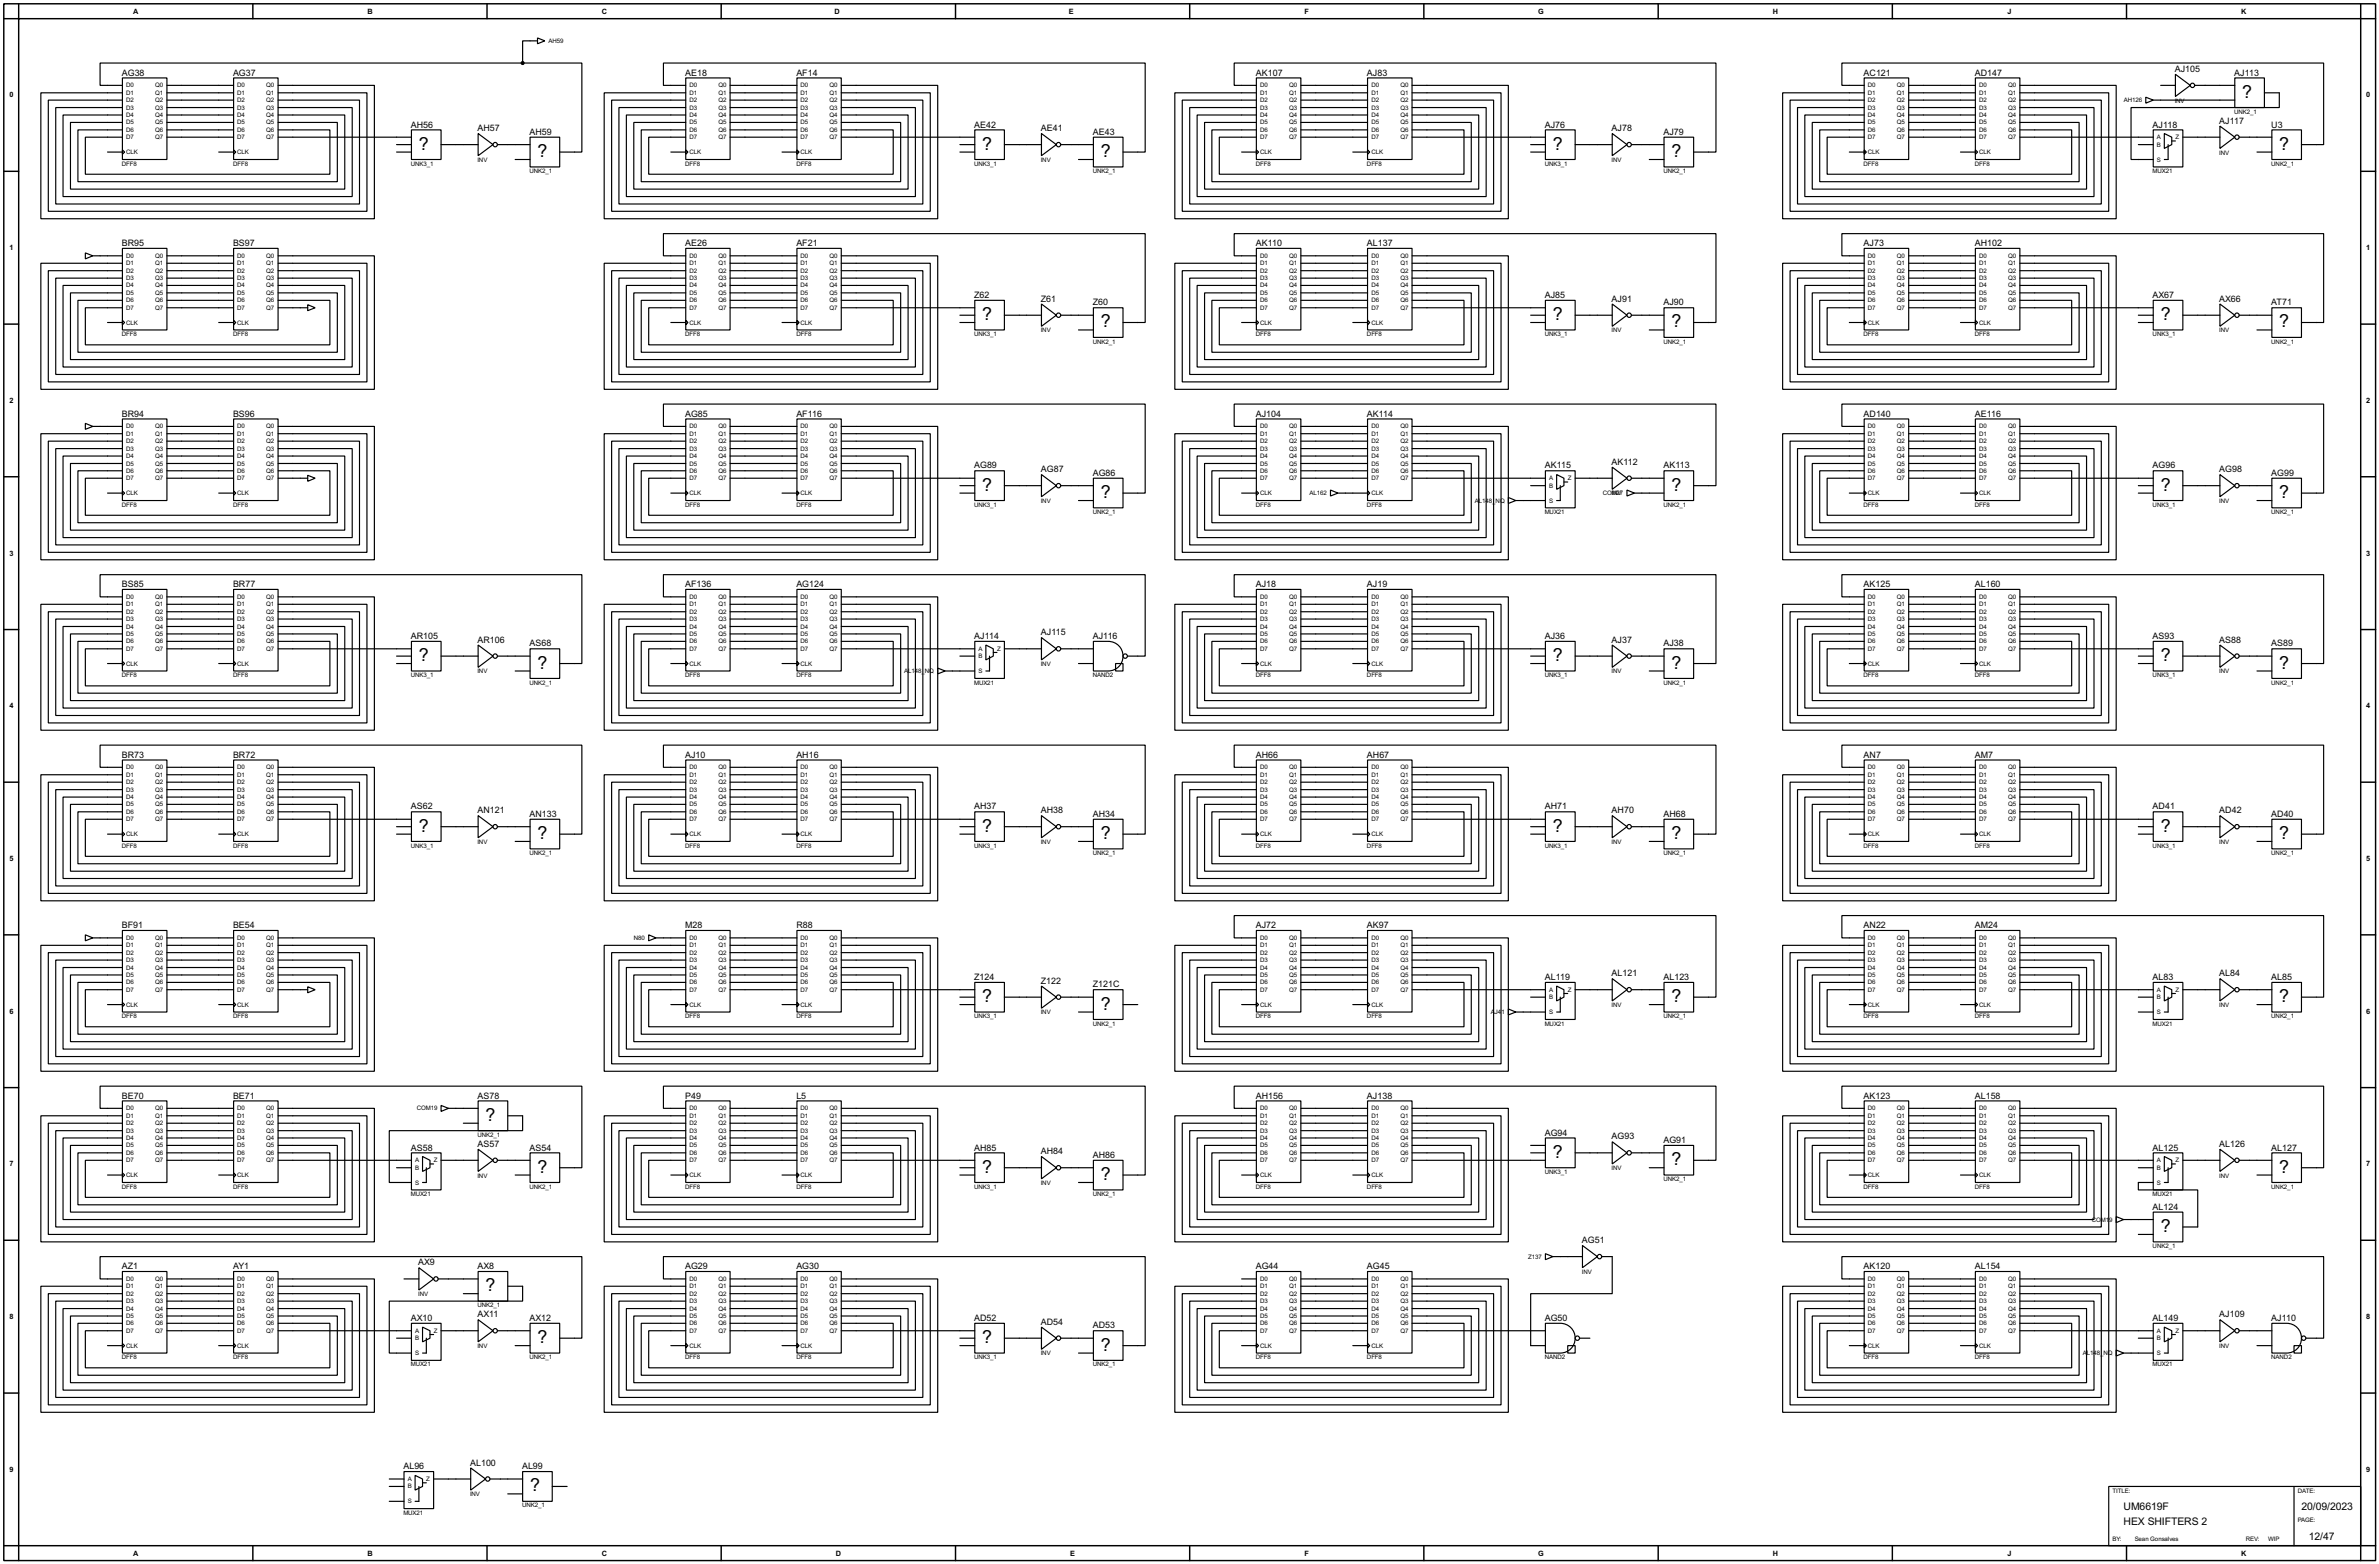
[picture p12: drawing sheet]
<svg xmlns="http://www.w3.org/2000/svg" width="815mm" height="536mm" viewBox="0 0 815 536" stroke-linecap="round" stroke-linejoin="round" font-family="sans-serif">
<defs><g id="words">
<g font-size="6.9">
<text x="768.4" y="33.4">?</text>
<text x="143.6" y="51.3">?</text>
<text x="184.2" y="53.8">?</text>
<text x="336.6" y="51.3">?</text>
<text x="377.2" y="53.8">?</text>
<text x="532.2" y="51.3">?</text>
<text x="572.8" y="53.8">?</text>
<text x="781.1" y="51.3">?</text>
<text x="336.6" y="109.6">?</text>
<text x="377.2" y="112.2">?</text>
<text x="532.2" y="109.6">?</text>
<text x="572.8" y="112.2">?</text>
<text x="740.5" y="109.6">?</text>
<text x="781.1" y="112.2">?</text>
<text x="336.6" y="168.1">?</text>
<text x="377.2" y="170.7">?</text>
<text x="572.8" y="168.1">?</text>
<text x="740.5" y="168.1">?</text>
<text x="781.1" y="170.7">?</text>
<text x="143.6" y="226.5">?</text>
<text x="532.2" y="226.5">?</text>
<text x="740.5" y="226.5">?</text>
<text x="184.2" y="229.1">?</text>
<text x="572.8" y="229.1">?</text>
<text x="781.1" y="229.1">?</text>
<text x="143.6" y="285">?</text>
<text x="184.2" y="287.5">?</text>
<text x="336.6" y="285">?</text>
<text x="377.2" y="287.5">?</text>
<text x="532.2" y="285">?</text>
<text x="572.8" y="287.5">?</text>
<text x="740.5" y="285">?</text>
<text x="781.1" y="287.5">?</text>
<text x="336.6" y="343.4">?</text>
<text x="377.2" y="345.9">?</text>
<text x="572.8" y="343.4">?</text>
<text x="781.1" y="343.4">?</text>
<text x="166.4" y="384">?</text>
<text x="184.2" y="401.8">?</text>
<text x="336.6" y="401.8">?</text>
<text x="532.2" y="396.7">?</text>
<text x="572.8" y="399.3">?</text>
<text x="781.1" y="401.8">?</text>
<text x="377.2" y="404.3">?</text>
<text x="740.5" y="422.1">?</text>
<text x="166.4" y="442.4">?</text>
<text x="184.2" y="460.2">?</text>
<text x="336.6" y="460.2">?</text>
<text x="377.2" y="462.8">?</text>
<text x="181.7" y="511">?</text>
</g>
<g font-size="4">
<text x="727.8" y="517.5">UM6619F</text>
<text x="788.7" y="517.5">20/09/2023</text>
<text x="727.8" y="522.5">HEX SHIFTERS 2</text>
<text x="791.3" y="527.6">12/47</text>
</g>
<g font-size="3.4">
<text x="41.8" y="25.9">AG38</text>
<text x="79.9" y="25.9">AG37</text>
<text x="234.8" y="25.9">AE18</text>
<text x="272.9" y="25.9">AF14</text>
<text x="430.4" y="25.9">AK107</text>
<text x="468.5" y="25.9">AJ83</text>
<text x="638.7" y="25.9">AC121</text>
<text x="676.8" y="25.9">AD147</text>
<text x="745.3" y="24.7">AJ105</text>
<text x="765.7" y="25.9">AJ113</text>
<text x="140.8" y="43.7">AH56</text>
<text x="163.7" y="45">AH57</text>
<text x="181.5" y="46.2">AH59</text>
<text x="333.9" y="43.7">AE42</text>
<text x="356.7" y="45">AE41</text>
<text x="374.5" y="46.2">AE43</text>
<text x="529.4" y="43.7">AJ76</text>
<text x="552.3" y="45">AJ78</text>
<text x="570.1" y="46.2">AJ79</text>
<text x="737.7" y="43.7">AJ118</text>
<text x="760.6" y="42.4">AJ117</text>
<text x="778.4" y="43.7">U3</text>
<text x="41.8" y="84.3">BR95</text>
<text x="79.9" y="84.3">BS97</text>
<text x="234.8" y="84.3">AE26</text>
<text x="272.9" y="84.3">AF21</text>
<text x="430.4" y="84.3">AK110</text>
<text x="468.5" y="84.3">AL137</text>
<text x="638.7" y="84.3">AJ73</text>
<text x="676.8" y="84.3">AH102</text>
<text x="333.9" y="102.1">Z62</text>
<text x="356.7" y="103.4">Z61</text>
<text x="374.5" y="104.7">Z60</text>
<text x="529.4" y="102.1">AJ85</text>
<text x="552.3" y="103.4">AJ91</text>
<text x="570.1" y="104.7">AJ90</text>
<text x="737.7" y="102.1">AX67</text>
<text x="760.6" y="103.4">AX66</text>
<text x="778.4" y="104.7">AT71</text>
<text x="41.8" y="142.8">BR94</text>
<text x="79.9" y="142.8">BS96</text>
<text x="234.8" y="142.8">AG85</text>
<text x="272.9" y="142.8">AF116</text>
<text x="430.4" y="142.8">AJ104</text>
<text x="468.5" y="142.8">AK114</text>
<text x="638.7" y="142.8">AD140</text>
<text x="676.8" y="142.8">AE116</text>
<text x="333.9" y="160.5">AG89</text>
<text x="356.7" y="161.8">AG87</text>
<text x="529.4" y="160.5">AK115</text>
<text x="552.3" y="159.3">AK112</text>
<text x="570.1" y="160.5">AK113</text>
<text x="737.7" y="160.5">AG96</text>
<text x="760.6" y="161.8">AG98</text>
<text x="374.5" y="163">AG86</text>
<text x="778.4" y="163">AG99</text>
<text x="41.8" y="201.2">BS85</text>
<text x="79.9" y="201.2">BR77</text>
<text x="234.8" y="201.2">AF136</text>
<text x="272.9" y="201.2">AG124</text>
<text x="430.4" y="201.2">AJ18</text>
<text x="468.5" y="201.2">AJ19</text>
<text x="638.7" y="201.2">AK125</text>
<text x="676.8" y="201.2">AL160</text>
<text x="140.8" y="219">AR105</text>
<text x="163.7" y="220.2">AR106</text>
<text x="181.5" y="221.5">AS68</text>
<text x="333.9" y="219">AJ114</text>
<text x="356.7" y="217.7">AJ115</text>
<text x="374.5" y="219">AJ116</text>
<text x="529.4" y="219">AJ36</text>
<text x="552.3" y="220.2">AJ37</text>
<text x="570.1" y="221.5">AJ38</text>
<text x="737.7" y="219">AS93</text>
<text x="760.6" y="220.2">AS88</text>
<text x="778.4" y="221.5">AS89</text>
<text x="41.8" y="259.6">BR73</text>
<text x="79.9" y="259.6">BR72</text>
<text x="234.8" y="259.6">AJ10</text>
<text x="272.9" y="259.6">AH16</text>
<text x="430.4" y="259.6">AH66</text>
<text x="468.5" y="259.6">AH67</text>
<text x="638.7" y="259.6">AN7</text>
<text x="676.8" y="259.6">AM7</text>
<text x="140.8" y="277.4">AS62</text>
<text x="163.7" y="278.7">AN121</text>
<text x="181.5" y="279.9">AN133</text>
<text x="333.9" y="277.4">AH37</text>
<text x="356.7" y="278.7">AH38</text>
<text x="374.5" y="279.9">AH34</text>
<text x="529.4" y="277.4">AH71</text>
<text x="552.3" y="278.7">AH70</text>
<text x="570.1" y="279.9">AH68</text>
<text x="737.7" y="277.4">AD41</text>
<text x="760.6" y="278.7">AD42</text>
<text x="778.4" y="279.9">AD40</text>
<text x="41.8" y="318">BF91</text>
<text x="79.9" y="318">BE54</text>
<text x="234.8" y="318">M28</text>
<text x="272.9" y="318">R88</text>
<text x="430.4" y="318">AJ72</text>
<text x="468.5" y="318">AK97</text>
<text x="638.7" y="318">AN22</text>
<text x="676.8" y="318">AM24</text>
<text x="333.9" y="335.8">Z124</text>
<text x="529.4" y="335.8">AL119</text>
<text x="552.3" y="334.5">AL121</text>
<text x="570.1" y="335.8">AL123</text>
<text x="737.7" y="335.8">AL83</text>
<text x="760.6" y="334.5">AL84</text>
<text x="778.4" y="335.8">AL85</text>
<text x="356.7" y="337.1">Z122</text>
<text x="374.5" y="338.3">Z121C</text>
<text x="41.8" y="376.4">BE70</text>
<text x="79.9" y="376.4">BE71</text>
<text x="163.7" y="376.4">AS78</text>
<text x="234.8" y="376.4">P49</text>
<text x="272.9" y="376.4">L5</text>
<text x="430.4" y="376.4">AH156</text>
<text x="468.5" y="376.4">AJ138</text>
<text x="638.7" y="376.4">AK123</text>
<text x="676.8" y="376.4">AL158</text>
<text x="529.4" y="389.1">AG94</text>
<text x="140.8" y="394.2">AS58</text>
<text x="163.7" y="393">AS57</text>
<text x="181.5" y="394.2">AS54</text>
<text x="333.9" y="394.2">AH85</text>
<text x="356.7" y="395.5">AH84</text>
<text x="552.3" y="390.4">AG93</text>
<text x="570.1" y="391.7">AG91</text>
<text x="737.7" y="394.2">AL125</text>
<text x="760.6" y="393">AL126</text>
<text x="778.4" y="394.2">AL127</text>
<text x="374.5" y="396.8">AH86</text>
<text x="737.7" y="414.5">AL124</text>
<text x="542.1" y="426">AG51</text>
<text x="41.8" y="434.9">AZ1</text>
<text x="79.9" y="434.9">AY1</text>
<text x="143.4" y="433.6">AX9</text>
<text x="163.7" y="434.9">AX8</text>
<text x="234.8" y="434.9">AG29</text>
<text x="272.9" y="434.9">AG30</text>
<text x="430.4" y="434.9">AG44</text>
<text x="468.5" y="434.9">AG45</text>
<text x="638.7" y="434.9">AK120</text>
<text x="676.8" y="434.9">AL154</text>
<text x="140.8" y="452.6">AX10</text>
<text x="163.7" y="451.4">AX11</text>
<text x="181.5" y="452.6">AX12</text>
<text x="333.9" y="452.6">AD52</text>
<text x="356.7" y="453.9">AD54</text>
<text x="374.5" y="455.2">AD53</text>
<text x="529.4" y="452.6">AG50</text>
<text x="737.7" y="452.6">AL149</text>
<text x="760.6" y="451.4">AJ109</text>
<text x="778.4" y="452.6">AJ110</text>
<text x="138.3" y="503.4">AL96</text>
<text x="161.1" y="502.2">AL100</text>
<text x="178.9" y="503.4">AL99</text>
</g>
<g font-size="2.8">
<text x="45.7" y="4.7">A</text>
<text x="126" y="4.7">B</text>
<text x="206.2" y="4.7">C</text>
<text x="286" y="4.7">D</text>
<text x="366.3" y="4.7">E</text>
<text x="447.1" y="4.7">F</text>
<text x="527.2" y="4.7">G</text>
<text x="607.5" y="4.7">H</text>
<text x="688" y="4.7">J</text>
<text x="768.1" y="4.7">K</text>
<text x="3.2" y="33.4">0</text>
<text x="810.9" y="33.4">0</text>
<text x="3.2" y="85.7">1</text>
<text x="810.9" y="85.7">1</text>
<text x="3.2" y="138.1">2</text>
<text x="810.9" y="138.1">2</text>
<text x="3.2" y="190.4">3</text>
<text x="810.9" y="190.4">3</text>
<text x="3.2" y="242.7">4</text>
<text x="810.9" y="242.7">4</text>
<text x="3.2" y="295">5</text>
<text x="810.9" y="295">5</text>
<text x="3.2" y="347.4">6</text>
<text x="810.9" y="347.4">6</text>
<text x="3.2" y="399.7">7</text>
<text x="810.9" y="399.7">7</text>
<text x="3.2" y="452">8</text>
<text x="810.9" y="452">8</text>
<text x="3.2" y="504.3">9</text>
<text x="810.9" y="504.3">9</text>
<text x="45.7" y="533">A</text>
<text x="126" y="533">B</text>
<text x="206.2" y="533">C</text>
<text x="286.5" y="533">D</text>
<text x="366.8" y="533">E</text>
<text x="447.1" y="533">F</text>
<text x="527.2" y="533">G</text>
<text x="607.5" y="533">H</text>
<text x="688" y="533">J</text>
<text x="768.1" y="533">K</text>
</g>
<g font-size="2.4">
<text x="188" y="14.7">AH59</text>
<text x="43.2" y="30">D0</text>
<text x="53.2" y="30">Q0</text>
<text x="81.3" y="30">D0</text>
<text x="91.3" y="30">Q0</text>
<text x="236.3" y="30">D0</text>
<text x="246.2" y="30">Q0</text>
<text x="274.4" y="30">D0</text>
<text x="284.3" y="30">Q0</text>
<text x="431.9" y="30">D0</text>
<text x="441.8" y="30">Q0</text>
<text x="470" y="30">D0</text>
<text x="479.9" y="30">Q0</text>
<text x="640.1" y="30">D0</text>
<text x="650.1" y="30">Q0</text>
<text x="678.2" y="30">D0</text>
<text x="688.2" y="30">Q0</text>
<text x="43.2" y="32.5">D1</text>
<text x="43.2" y="35">D2</text>
<text x="53.2" y="32.5">Q1</text>
<text x="53.2" y="35">Q2</text>
<text x="81.3" y="32.5">D1</text>
<text x="81.3" y="35">D2</text>
<text x="91.3" y="32.5">Q1</text>
<text x="91.3" y="35">Q2</text>
<text x="236.3" y="32.5">D1</text>
<text x="236.3" y="35">D2</text>
<text x="246.2" y="32.5">Q1</text>
<text x="246.2" y="35">Q2</text>
<text x="274.4" y="32.5">D1</text>
<text x="274.4" y="35">D2</text>
<text x="284.3" y="32.5">Q1</text>
<text x="284.3" y="35">Q2</text>
<text x="431.9" y="32.5">D1</text>
<text x="431.9" y="35">D2</text>
<text x="441.8" y="32.5">Q1</text>
<text x="441.8" y="35">Q2</text>
<text x="470" y="32.5">D1</text>
<text x="470" y="35">D2</text>
<text x="479.9" y="32.5">Q1</text>
<text x="479.9" y="35">Q2</text>
<text x="640.1" y="32.5">D1</text>
<text x="640.1" y="35">D2</text>
<text x="650.1" y="32.5">Q1</text>
<text x="650.1" y="35">Q2</text>
<text x="678.2" y="32.5">D1</text>
<text x="678.2" y="35">D2</text>
<text x="688.2" y="32.5">Q1</text>
<text x="688.2" y="35">Q2</text>
<text x="727.8" y="35">AH126</text>
<text x="745.3" y="35.2">INV</text>
<text x="43.2" y="37.5">D3</text>
<text x="43.2" y="40.1">D4</text>
<text x="53.2" y="37.5">Q3</text>
<text x="53.2" y="40.1">Q4</text>
<text x="81.3" y="37.5">D3</text>
<text x="81.3" y="40.1">D4</text>
<text x="91.3" y="37.5">Q3</text>
<text x="91.3" y="40.1">Q4</text>
<text x="236.3" y="37.5">D3</text>
<text x="236.3" y="40.1">D4</text>
<text x="246.2" y="37.5">Q3</text>
<text x="246.2" y="40.1">Q4</text>
<text x="274.4" y="37.5">D3</text>
<text x="274.4" y="40.1">D4</text>
<text x="284.3" y="37.5">Q3</text>
<text x="284.3" y="40.1">Q4</text>
<text x="431.9" y="37.5">D3</text>
<text x="431.9" y="40.1">D4</text>
<text x="441.8" y="37.5">Q3</text>
<text x="441.8" y="40.1">Q4</text>
<text x="470" y="37.5">D3</text>
<text x="470" y="40.1">D4</text>
<text x="479.9" y="37.5">Q3</text>
<text x="479.9" y="40.1">Q4</text>
<text x="640.1" y="37.5">D3</text>
<text x="640.1" y="40.1">D4</text>
<text x="650.1" y="37.5">Q3</text>
<text x="650.1" y="40.1">Q4</text>
<text x="678.2" y="37.5">D3</text>
<text x="678.2" y="40.1">D4</text>
<text x="688.2" y="37.5">Q3</text>
<text x="688.2" y="40.1">Q4</text>
<text x="765.7" y="38.9">UNK2_1</text>
<text x="43.2" y="42.7">D5</text>
<text x="43.2" y="45.2">D6</text>
<text x="43.2" y="47.7">D7</text>
<text x="53.2" y="42.7">Q5</text>
<text x="53.2" y="45.2">Q6</text>
<text x="53.2" y="47.7">Q7</text>
<text x="81.3" y="42.7">D5</text>
<text x="81.3" y="45.2">D6</text>
<text x="81.3" y="47.7">D7</text>
<text x="91.3" y="42.7">Q5</text>
<text x="91.3" y="45.2">Q6</text>
<text x="91.3" y="47.7">Q7</text>
<text x="236.3" y="42.7">D5</text>
<text x="236.3" y="45.2">D6</text>
<text x="236.3" y="47.7">D7</text>
<text x="246.2" y="42.7">Q5</text>
<text x="246.2" y="45.2">Q6</text>
<text x="246.2" y="47.7">Q7</text>
<text x="274.4" y="42.7">D5</text>
<text x="274.4" y="45.2">D6</text>
<text x="274.4" y="47.7">D7</text>
<text x="284.3" y="42.7">Q5</text>
<text x="284.3" y="45.2">Q6</text>
<text x="284.3" y="47.7">Q7</text>
<text x="431.9" y="42.7">D5</text>
<text x="431.9" y="45.2">D6</text>
<text x="431.9" y="47.7">D7</text>
<text x="441.8" y="42.7">Q5</text>
<text x="441.8" y="45.2">Q6</text>
<text x="441.8" y="47.7">Q7</text>
<text x="470" y="42.7">D5</text>
<text x="470" y="45.2">D6</text>
<text x="470" y="47.7">D7</text>
<text x="479.9" y="42.7">Q5</text>
<text x="479.9" y="45.2">Q6</text>
<text x="479.9" y="47.7">Q7</text>
<text x="640.1" y="42.7">D5</text>
<text x="640.1" y="45.2">D6</text>
<text x="640.1" y="47.7">D7</text>
<text x="650.1" y="42.7">Q5</text>
<text x="650.1" y="45.2">Q6</text>
<text x="650.1" y="47.7">Q7</text>
<text x="678.2" y="42.7">D5</text>
<text x="678.2" y="45.2">D6</text>
<text x="678.2" y="47.7">D7</text>
<text x="688.2" y="42.7">Q5</text>
<text x="688.2" y="45.2">Q6</text>
<text x="688.2" y="47.7">Q7</text>
<text x="739.2" y="47.7">A</text>
<text x="745.6" y="47.7">Z</text>
<text x="43.2" y="52.8">CLK</text>
<text x="81.3" y="52.8">CLK</text>
<text x="236.3" y="52.8">CLK</text>
<text x="274.4" y="52.8">CLK</text>
<text x="431.9" y="52.8">CLK</text>
<text x="470" y="52.8">CLK</text>
<text x="640.1" y="52.8">CLK</text>
<text x="678.2" y="52.8">CLK</text>
<text x="739.2" y="50.2">B</text>
<text x="760.6" y="52.9">INV</text>
<text x="41.8" y="56.8">DFF8</text>
<text x="79.9" y="56.8">DFF8</text>
<text x="140.8" y="56.8">UNK3_1</text>
<text x="163.7" y="55.5">INV</text>
<text x="181.5" y="59.3">UNK2_1</text>
<text x="234.8" y="56.8">DFF8</text>
<text x="272.9" y="56.8">DFF8</text>
<text x="333.9" y="56.8">UNK3_1</text>
<text x="356.7" y="55.5">INV</text>
<text x="374.5" y="59.3">UNK2_1</text>
<text x="430.4" y="56.8">DFF8</text>
<text x="468.5" y="56.8">DFF8</text>
<text x="529.4" y="56.8">UNK3_1</text>
<text x="552.3" y="55.5">INV</text>
<text x="570.1" y="59.3">UNK2_1</text>
<text x="638.7" y="56.8">DFF8</text>
<text x="676.8" y="56.8">DFF8</text>
<text x="737.7" y="59.3">MUX21</text>
<text x="739.2" y="55.4">S</text>
<text x="778.4" y="56.8">UNK2_1</text>
<text x="43.2" y="88.3">D0</text>
<text x="53.2" y="88.3">Q0</text>
<text x="81.3" y="88.3">D0</text>
<text x="91.3" y="88.3">Q0</text>
<text x="236.3" y="88.3">D0</text>
<text x="246.2" y="88.3">Q0</text>
<text x="274.4" y="88.3">D0</text>
<text x="284.3" y="88.3">Q0</text>
<text x="431.9" y="88.3">D0</text>
<text x="441.8" y="88.3">Q0</text>
<text x="470" y="88.3">D0</text>
<text x="479.9" y="88.3">Q0</text>
<text x="640.1" y="88.3">D0</text>
<text x="650.1" y="88.3">Q0</text>
<text x="678.2" y="88.3">D0</text>
<text x="688.2" y="88.3">Q0</text>
<text x="43.2" y="90.9">D1</text>
<text x="43.2" y="93.5">D2</text>
<text x="43.2" y="96">D3</text>
<text x="53.2" y="90.9">Q1</text>
<text x="53.2" y="93.5">Q2</text>
<text x="53.2" y="96">Q3</text>
<text x="81.3" y="90.9">D1</text>
<text x="81.3" y="93.5">D2</text>
<text x="81.3" y="96">D3</text>
<text x="91.3" y="90.9">Q1</text>
<text x="91.3" y="93.5">Q2</text>
<text x="91.3" y="96">Q3</text>
<text x="236.3" y="90.9">D1</text>
<text x="236.3" y="93.5">D2</text>
<text x="236.3" y="96">D3</text>
<text x="246.2" y="90.9">Q1</text>
<text x="246.2" y="93.5">Q2</text>
<text x="246.2" y="96">Q3</text>
<text x="274.4" y="90.9">D1</text>
<text x="274.4" y="93.5">D2</text>
<text x="274.4" y="96">D3</text>
<text x="284.3" y="90.9">Q1</text>
<text x="284.3" y="93.5">Q2</text>
<text x="284.3" y="96">Q3</text>
<text x="431.9" y="90.9">D1</text>
<text x="431.9" y="93.5">D2</text>
<text x="431.9" y="96">D3</text>
<text x="441.8" y="90.9">Q1</text>
<text x="441.8" y="93.5">Q2</text>
<text x="441.8" y="96">Q3</text>
<text x="470" y="90.9">D1</text>
<text x="470" y="93.5">D2</text>
<text x="470" y="96">D3</text>
<text x="479.9" y="90.9">Q1</text>
<text x="479.9" y="93.5">Q2</text>
<text x="479.9" y="96">Q3</text>
<text x="640.1" y="90.9">D1</text>
<text x="640.1" y="93.5">D2</text>
<text x="640.1" y="96">D3</text>
<text x="650.1" y="90.9">Q1</text>
<text x="650.1" y="93.5">Q2</text>
<text x="650.1" y="96">Q3</text>
<text x="678.2" y="90.9">D1</text>
<text x="678.2" y="93.5">D2</text>
<text x="678.2" y="96">D3</text>
<text x="688.2" y="90.9">Q1</text>
<text x="688.2" y="93.5">Q2</text>
<text x="688.2" y="96">Q3</text>
<text x="43.2" y="98.5">D4</text>
<text x="43.2" y="101">D5</text>
<text x="53.2" y="98.5">Q4</text>
<text x="53.2" y="101">Q5</text>
<text x="81.3" y="98.5">D4</text>
<text x="81.3" y="101">D5</text>
<text x="91.3" y="98.5">Q4</text>
<text x="91.3" y="101">Q5</text>
<text x="236.3" y="98.5">D4</text>
<text x="236.3" y="101">D5</text>
<text x="246.2" y="98.5">Q4</text>
<text x="246.2" y="101">Q5</text>
<text x="274.4" y="98.5">D4</text>
<text x="274.4" y="101">D5</text>
<text x="284.3" y="98.5">Q4</text>
<text x="284.3" y="101">Q5</text>
<text x="431.9" y="98.5">D4</text>
<text x="431.9" y="101">D5</text>
<text x="441.8" y="98.5">Q4</text>
<text x="441.8" y="101">Q5</text>
<text x="470" y="98.5">D4</text>
<text x="470" y="101">D5</text>
<text x="479.9" y="98.5">Q4</text>
<text x="479.9" y="101">Q5</text>
<text x="640.1" y="98.5">D4</text>
<text x="640.1" y="101">D5</text>
<text x="650.1" y="98.5">Q4</text>
<text x="650.1" y="101">Q5</text>
<text x="678.2" y="98.5">D4</text>
<text x="678.2" y="101">D5</text>
<text x="688.2" y="98.5">Q4</text>
<text x="688.2" y="101">Q5</text>
<text x="43.2" y="103.6">D6</text>
<text x="43.2" y="106.2">D7</text>
<text x="53.2" y="103.6">Q6</text>
<text x="53.2" y="106.2">Q7</text>
<text x="81.3" y="103.6">D6</text>
<text x="81.3" y="106.2">D7</text>
<text x="91.3" y="103.6">Q6</text>
<text x="91.3" y="106.2">Q7</text>
<text x="236.3" y="103.6">D6</text>
<text x="236.3" y="106.2">D7</text>
<text x="246.2" y="103.6">Q6</text>
<text x="246.2" y="106.2">Q7</text>
<text x="274.4" y="103.6">D6</text>
<text x="274.4" y="106.2">D7</text>
<text x="284.3" y="103.6">Q6</text>
<text x="284.3" y="106.2">Q7</text>
<text x="431.9" y="103.6">D6</text>
<text x="431.9" y="106.2">D7</text>
<text x="441.8" y="103.6">Q6</text>
<text x="441.8" y="106.2">Q7</text>
<text x="470" y="103.6">D6</text>
<text x="470" y="106.2">D7</text>
<text x="479.9" y="103.6">Q6</text>
<text x="479.9" y="106.2">Q7</text>
<text x="640.1" y="103.6">D6</text>
<text x="640.1" y="106.2">D7</text>
<text x="650.1" y="103.6">Q6</text>
<text x="650.1" y="106.2">Q7</text>
<text x="678.2" y="103.6">D6</text>
<text x="678.2" y="106.2">D7</text>
<text x="688.2" y="103.6">Q6</text>
<text x="688.2" y="106.2">Q7</text>
<text x="43.2" y="111.2">CLK</text>
<text x="81.3" y="111.2">CLK</text>
<text x="236.3" y="111.2">CLK</text>
<text x="274.4" y="111.2">CLK</text>
<text x="356.7" y="113.9">INV</text>
<text x="431.9" y="111.2">CLK</text>
<text x="470" y="111.2">CLK</text>
<text x="552.3" y="113.9">INV</text>
<text x="640.1" y="111.2">CLK</text>
<text x="678.2" y="111.2">CLK</text>
<text x="760.6" y="113.9">INV</text>
<text x="41.8" y="115.1">DFF8</text>
<text x="79.9" y="115.1">DFF8</text>
<text x="234.8" y="115.1">DFF8</text>
<text x="272.9" y="115.1">DFF8</text>
<text x="333.9" y="115.1">UNK3_1</text>
<text x="374.5" y="117.7">UNK2_1</text>
<text x="430.4" y="115.1">DFF8</text>
<text x="468.5" y="115.1">DFF8</text>
<text x="529.4" y="115.1">UNK3_1</text>
<text x="570.1" y="117.7">UNK2_1</text>
<text x="638.7" y="115.1">DFF8</text>
<text x="676.8" y="115.1">DFF8</text>
<text x="737.7" y="115.1">UNK3_1</text>
<text x="778.4" y="117.7">UNK2_1</text>
<text x="43.2" y="146.8">D0</text>
<text x="43.2" y="149.3">D1</text>
<text x="53.2" y="146.8">Q0</text>
<text x="53.2" y="149.3">Q1</text>
<text x="81.3" y="146.8">D0</text>
<text x="81.3" y="149.3">D1</text>
<text x="91.3" y="146.8">Q0</text>
<text x="91.3" y="149.3">Q1</text>
<text x="236.3" y="146.8">D0</text>
<text x="236.3" y="149.3">D1</text>
<text x="246.2" y="146.8">Q0</text>
<text x="246.2" y="149.3">Q1</text>
<text x="274.4" y="146.8">D0</text>
<text x="274.4" y="149.3">D1</text>
<text x="284.3" y="146.8">Q0</text>
<text x="284.3" y="149.3">Q1</text>
<text x="431.9" y="146.8">D0</text>
<text x="431.9" y="149.3">D1</text>
<text x="441.8" y="146.8">Q0</text>
<text x="441.8" y="149.3">Q1</text>
<text x="470" y="146.8">D0</text>
<text x="470" y="149.3">D1</text>
<text x="479.9" y="146.8">Q0</text>
<text x="479.9" y="149.3">Q1</text>
<text x="640.1" y="146.8">D0</text>
<text x="640.1" y="149.3">D1</text>
<text x="650.1" y="146.8">Q0</text>
<text x="650.1" y="149.3">Q1</text>
<text x="678.2" y="146.8">D0</text>
<text x="678.2" y="149.3">D1</text>
<text x="688.2" y="146.8">Q0</text>
<text x="688.2" y="149.3">Q1</text>
<text x="43.2" y="151.8">D2</text>
<text x="43.2" y="154.4">D3</text>
<text x="53.2" y="151.8">Q2</text>
<text x="53.2" y="154.4">Q3</text>
<text x="81.3" y="151.8">D2</text>
<text x="81.3" y="154.4">D3</text>
<text x="91.3" y="151.8">Q2</text>
<text x="91.3" y="154.4">Q3</text>
<text x="236.3" y="151.8">D2</text>
<text x="236.3" y="154.4">D3</text>
<text x="246.2" y="151.8">Q2</text>
<text x="246.2" y="154.4">Q3</text>
<text x="274.4" y="151.8">D2</text>
<text x="274.4" y="154.4">D3</text>
<text x="284.3" y="151.8">Q2</text>
<text x="284.3" y="154.4">Q3</text>
<text x="431.9" y="151.8">D2</text>
<text x="431.9" y="154.4">D3</text>
<text x="441.8" y="151.8">Q2</text>
<text x="441.8" y="154.4">Q3</text>
<text x="470" y="151.8">D2</text>
<text x="470" y="154.4">D3</text>
<text x="479.9" y="151.8">Q2</text>
<text x="479.9" y="154.4">Q3</text>
<text x="640.1" y="151.8">D2</text>
<text x="640.1" y="154.4">D3</text>
<text x="650.1" y="151.8">Q2</text>
<text x="650.1" y="154.4">Q3</text>
<text x="678.2" y="151.8">D2</text>
<text x="678.2" y="154.4">D3</text>
<text x="688.2" y="151.8">Q2</text>
<text x="688.2" y="154.4">Q3</text>
<text x="43.2" y="157">D4</text>
<text x="43.2" y="159.5">D5</text>
<text x="53.2" y="157">Q4</text>
<text x="53.2" y="159.5">Q5</text>
<text x="81.3" y="157">D4</text>
<text x="81.3" y="159.5">D5</text>
<text x="91.3" y="157">Q4</text>
<text x="91.3" y="159.5">Q5</text>
<text x="236.3" y="157">D4</text>
<text x="236.3" y="159.5">D5</text>
<text x="246.2" y="157">Q4</text>
<text x="246.2" y="159.5">Q5</text>
<text x="274.4" y="157">D4</text>
<text x="274.4" y="159.5">D5</text>
<text x="284.3" y="157">Q4</text>
<text x="284.3" y="159.5">Q5</text>
<text x="431.9" y="157">D4</text>
<text x="431.9" y="159.5">D5</text>
<text x="441.8" y="157">Q4</text>
<text x="441.8" y="159.5">Q5</text>
<text x="470" y="157">D4</text>
<text x="470" y="159.5">D5</text>
<text x="479.9" y="157">Q4</text>
<text x="479.9" y="159.5">Q5</text>
<text x="640.1" y="157">D4</text>
<text x="640.1" y="159.5">D5</text>
<text x="650.1" y="157">Q4</text>
<text x="650.1" y="159.5">Q5</text>
<text x="678.2" y="157">D4</text>
<text x="678.2" y="159.5">D5</text>
<text x="688.2" y="157">Q4</text>
<text x="688.2" y="159.5">Q5</text>
<text x="43.2" y="162">D6</text>
<text x="43.2" y="164.5">D7</text>
<text x="53.2" y="162">Q6</text>
<text x="53.2" y="164.5">Q7</text>
<text x="81.3" y="162">D6</text>
<text x="81.3" y="164.5">D7</text>
<text x="91.3" y="162">Q6</text>
<text x="91.3" y="164.5">Q7</text>
<text x="236.3" y="162">D6</text>
<text x="236.3" y="164.5">D7</text>
<text x="246.2" y="162">Q6</text>
<text x="246.2" y="164.5">Q7</text>
<text x="274.4" y="162">D6</text>
<text x="274.4" y="164.5">D7</text>
<text x="284.3" y="162">Q6</text>
<text x="284.3" y="164.5">Q7</text>
<text x="431.9" y="162">D6</text>
<text x="431.9" y="164.5">D7</text>
<text x="441.8" y="162">Q6</text>
<text x="441.8" y="164.5">Q7</text>
<text x="470" y="162">D6</text>
<text x="470" y="164.5">D7</text>
<text x="479.9" y="162">Q6</text>
<text x="479.9" y="164.5">Q7</text>
<text x="530.9" y="164.5">A</text>
<text x="530.9" y="167.1">B</text>
<text x="537.3" y="164.5">Z</text>
<text x="640.1" y="162">D6</text>
<text x="640.1" y="164.5">D7</text>
<text x="650.1" y="162">Q6</text>
<text x="650.1" y="164.5">Q7</text>
<text x="678.2" y="162">D6</text>
<text x="678.2" y="164.5">D7</text>
<text x="688.2" y="162">Q6</text>
<text x="688.2" y="164.5">Q7</text>
<text x="41.8" y="173.6">DFF8</text>
<text x="43.2" y="169.7">CLK</text>
<text x="79.9" y="173.6">DFF8</text>
<text x="81.3" y="169.7">CLK</text>
<text x="234.8" y="173.6">DFF8</text>
<text x="236.3" y="169.7">CLK</text>
<text x="272.9" y="173.6">DFF8</text>
<text x="274.4" y="169.7">CLK</text>
<text x="333.9" y="173.6">UNK3_1</text>
<text x="356.7" y="172.3">INV</text>
<text x="430.4" y="173.6">DFF8</text>
<text x="431.9" y="169.7">CLK</text>
<text x="448.8" y="169.7">AL162</text>
<text x="468.5" y="173.6">DFF8</text>
<text x="470" y="169.7">CLK</text>
<text x="505.5" y="172.2">A</text>
<text x="506.8" y="172.2">L148_NQ</text>
<text x="530.9" y="172.2">S</text>
<text x="549.3" y="169.7">COIM27</text>
<text x="552.8" y="169.8">NV</text>
<text x="570.1" y="173.6">UNK2_1</text>
<text x="638.7" y="173.6">DFF8</text>
<text x="640.1" y="169.7">CLK</text>
<text x="676.8" y="173.6">DFF8</text>
<text x="678.2" y="169.7">CLK</text>
<text x="737.7" y="173.6">UNK3_1</text>
<text x="760.6" y="172.3">INV</text>
<text x="374.5" y="176.1">UNK2_1</text>
<text x="529.4" y="176.1">MUX21</text>
<text x="778.4" y="176.1">UNK2_1</text>
<text x="43.2" y="205.2">D0</text>
<text x="43.2" y="207.8">D1</text>
<text x="53.2" y="205.2">Q0</text>
<text x="53.2" y="207.8">Q1</text>
<text x="81.3" y="205.2">D0</text>
<text x="81.3" y="207.8">D1</text>
<text x="91.3" y="205.2">Q0</text>
<text x="91.3" y="207.8">Q1</text>
<text x="236.3" y="205.2">D0</text>
<text x="236.3" y="207.8">D1</text>
<text x="246.2" y="205.2">Q0</text>
<text x="246.2" y="207.8">Q1</text>
<text x="274.4" y="205.2">D0</text>
<text x="274.4" y="207.8">D1</text>
<text x="284.3" y="205.2">Q0</text>
<text x="284.3" y="207.8">Q1</text>
<text x="431.9" y="205.2">D0</text>
<text x="431.9" y="207.8">D1</text>
<text x="441.8" y="205.2">Q0</text>
<text x="441.8" y="207.8">Q1</text>
<text x="470" y="205.2">D0</text>
<text x="470" y="207.8">D1</text>
<text x="479.9" y="205.2">Q0</text>
<text x="479.9" y="207.8">Q1</text>
<text x="640.1" y="205.2">D0</text>
<text x="640.1" y="207.8">D1</text>
<text x="650.1" y="205.2">Q0</text>
<text x="650.1" y="207.8">Q1</text>
<text x="678.2" y="205.2">D0</text>
<text x="678.2" y="207.8">D1</text>
<text x="688.2" y="205.2">Q0</text>
<text x="688.2" y="207.8">Q1</text>
<text x="43.2" y="210.3">D2</text>
<text x="43.2" y="212.8">D3</text>
<text x="43.2" y="215.4">D4</text>
<text x="53.2" y="210.3">Q2</text>
<text x="53.2" y="212.8">Q3</text>
<text x="53.2" y="215.4">Q4</text>
<text x="81.3" y="210.3">D2</text>
<text x="81.3" y="212.8">D3</text>
<text x="81.3" y="215.4">D4</text>
<text x="91.3" y="210.3">Q2</text>
<text x="91.3" y="212.8">Q3</text>
<text x="91.3" y="215.4">Q4</text>
<text x="236.3" y="210.3">D2</text>
<text x="236.3" y="212.8">D3</text>
<text x="236.3" y="215.4">D4</text>
<text x="246.2" y="210.3">Q2</text>
<text x="246.2" y="212.8">Q3</text>
<text x="246.2" y="215.4">Q4</text>
<text x="274.4" y="210.3">D2</text>
<text x="274.4" y="212.8">D3</text>
<text x="274.4" y="215.4">D4</text>
<text x="284.3" y="210.3">Q2</text>
<text x="284.3" y="212.8">Q3</text>
<text x="284.3" y="215.4">Q4</text>
<text x="431.9" y="210.3">D2</text>
<text x="431.9" y="212.8">D3</text>
<text x="431.9" y="215.4">D4</text>
<text x="441.8" y="210.3">Q2</text>
<text x="441.8" y="212.8">Q3</text>
<text x="441.8" y="215.4">Q4</text>
<text x="470" y="210.3">D2</text>
<text x="470" y="212.8">D3</text>
<text x="470" y="215.4">D4</text>
<text x="479.9" y="210.3">Q2</text>
<text x="479.9" y="212.8">Q3</text>
<text x="479.9" y="215.4">Q4</text>
<text x="640.1" y="210.3">D2</text>
<text x="640.1" y="212.8">D3</text>
<text x="640.1" y="215.4">D4</text>
<text x="650.1" y="210.3">Q2</text>
<text x="650.1" y="212.8">Q3</text>
<text x="650.1" y="215.4">Q4</text>
<text x="678.2" y="210.3">D2</text>
<text x="678.2" y="212.8">D3</text>
<text x="678.2" y="215.4">D4</text>
<text x="688.2" y="210.3">Q2</text>
<text x="688.2" y="212.8">Q3</text>
<text x="688.2" y="215.4">Q4</text>
<text x="43.2" y="217.9">D5</text>
<text x="43.2" y="220.5">D6</text>
<text x="53.2" y="217.9">Q5</text>
<text x="53.2" y="220.5">Q6</text>
<text x="81.3" y="217.9">D5</text>
<text x="81.3" y="220.5">D6</text>
<text x="91.3" y="217.9">Q5</text>
<text x="91.3" y="220.5">Q6</text>
<text x="236.3" y="217.9">D5</text>
<text x="236.3" y="220.5">D6</text>
<text x="246.2" y="217.9">Q5</text>
<text x="246.2" y="220.5">Q6</text>
<text x="274.4" y="217.9">D5</text>
<text x="274.4" y="220.5">D6</text>
<text x="284.3" y="217.9">Q5</text>
<text x="284.3" y="220.5">Q6</text>
<text x="431.9" y="217.9">D5</text>
<text x="431.9" y="220.5">D6</text>
<text x="441.8" y="217.9">Q5</text>
<text x="441.8" y="220.5">Q6</text>
<text x="470" y="217.9">D5</text>
<text x="470" y="220.5">D6</text>
<text x="479.9" y="217.9">Q5</text>
<text x="479.9" y="220.5">Q6</text>
<text x="640.1" y="217.9">D5</text>
<text x="640.1" y="220.5">D6</text>
<text x="650.1" y="217.9">Q5</text>
<text x="650.1" y="220.5">Q6</text>
<text x="678.2" y="217.9">D5</text>
<text x="678.2" y="220.5">D6</text>
<text x="688.2" y="217.9">Q5</text>
<text x="688.2" y="220.5">Q6</text>
<text x="43.2" y="223">D7</text>
<text x="53.2" y="223">Q7</text>
<text x="81.3" y="223">D7</text>
<text x="91.3" y="223">Q7</text>
<text x="236.3" y="223">D7</text>
<text x="246.2" y="223">Q7</text>
<text x="274.4" y="223">D7</text>
<text x="284.3" y="223">Q7</text>
<text x="335.3" y="223">A</text>
<text x="335.3" y="225.5">B</text>
<text x="341.7" y="223">Z</text>
<text x="431.9" y="223">D7</text>
<text x="441.8" y="223">Q7</text>
<text x="470" y="223">D7</text>
<text x="479.9" y="223">Q7</text>
<text x="640.1" y="223">D7</text>
<text x="650.1" y="223">Q7</text>
<text x="678.2" y="223">D7</text>
<text x="688.2" y="223">Q7</text>
<text x="41.8" y="232">DFF8</text>
<text x="43.2" y="228.1">CLK</text>
<text x="79.9" y="232">DFF8</text>
<text x="81.3" y="228.1">CLK</text>
<text x="140.8" y="232">UNK3_1</text>
<text x="163.7" y="230.8">INV</text>
<text x="234.8" y="232">DFF8</text>
<text x="236.3" y="228.1">CLK</text>
<text x="272.9" y="232">DFF8</text>
<text x="274.4" y="228.1">CLK</text>
<text x="309.9" y="230.6">A</text>
<text x="311.2" y="230.6">L148_NQ</text>
<text x="335.3" y="230.6">S</text>
<text x="356.7" y="228.2">INV</text>
<text x="374.5" y="232">NAND2</text>
<text x="430.4" y="232">DFF8</text>
<text x="431.9" y="228.1">CLK</text>
<text x="468.5" y="232">DFF8</text>
<text x="470" y="228.1">CLK</text>
<text x="529.4" y="232">UNK3_1</text>
<text x="552.3" y="230.8">INV</text>
<text x="638.7" y="232">DFF8</text>
<text x="640.1" y="228.1">CLK</text>
<text x="676.8" y="232">DFF8</text>
<text x="678.2" y="228.1">CLK</text>
<text x="737.7" y="232">UNK3_1</text>
<text x="760.6" y="230.8">INV</text>
<text x="181.5" y="234.6">UNK2_1</text>
<text x="333.9" y="234.6">MUX21</text>
<text x="570.1" y="234.6">UNK2_1</text>
<text x="778.4" y="234.6">UNK2_1</text>
<text x="43.2" y="263.6">D0</text>
<text x="53.2" y="263.6">Q0</text>
<text x="81.3" y="263.6">D0</text>
<text x="91.3" y="263.6">Q0</text>
<text x="236.3" y="263.6">D0</text>
<text x="246.2" y="263.6">Q0</text>
<text x="274.4" y="263.6">D0</text>
<text x="284.3" y="263.6">Q0</text>
<text x="431.9" y="263.6">D0</text>
<text x="441.8" y="263.6">Q0</text>
<text x="470" y="263.6">D0</text>
<text x="479.9" y="263.6">Q0</text>
<text x="640.1" y="263.6">D0</text>
<text x="650.1" y="263.6">Q0</text>
<text x="678.2" y="263.6">D0</text>
<text x="688.2" y="263.6">Q0</text>
<text x="43.2" y="266.2">D1</text>
<text x="43.2" y="268.7">D2</text>
<text x="53.2" y="266.2">Q1</text>
<text x="53.2" y="268.7">Q2</text>
<text x="81.3" y="266.2">D1</text>
<text x="81.3" y="268.7">D2</text>
<text x="91.3" y="266.2">Q1</text>
<text x="91.3" y="268.7">Q2</text>
<text x="236.3" y="266.2">D1</text>
<text x="236.3" y="268.7">D2</text>
<text x="246.2" y="266.2">Q1</text>
<text x="246.2" y="268.7">Q2</text>
<text x="274.4" y="266.2">D1</text>
<text x="274.4" y="268.7">D2</text>
<text x="284.3" y="266.2">Q1</text>
<text x="284.3" y="268.7">Q2</text>
<text x="431.9" y="266.2">D1</text>
<text x="431.9" y="268.7">D2</text>
<text x="441.8" y="266.2">Q1</text>
<text x="441.8" y="268.7">Q2</text>
<text x="470" y="266.2">D1</text>
<text x="470" y="268.7">D2</text>
<text x="479.9" y="266.2">Q1</text>
<text x="479.9" y="268.7">Q2</text>
<text x="640.1" y="266.2">D1</text>
<text x="640.1" y="268.7">D2</text>
<text x="650.1" y="266.2">Q1</text>
<text x="650.1" y="268.7">Q2</text>
<text x="678.2" y="266.2">D1</text>
<text x="678.2" y="268.7">D2</text>
<text x="688.2" y="266.2">Q1</text>
<text x="688.2" y="268.7">Q2</text>
<text x="43.2" y="271.3">D3</text>
<text x="43.2" y="273.8">D4</text>
<text x="53.2" y="271.3">Q3</text>
<text x="53.2" y="273.8">Q4</text>
<text x="81.3" y="271.3">D3</text>
<text x="81.3" y="273.8">D4</text>
<text x="91.3" y="271.3">Q3</text>
<text x="91.3" y="273.8">Q4</text>
<text x="236.3" y="271.3">D3</text>
<text x="236.3" y="273.8">D4</text>
<text x="246.2" y="271.3">Q3</text>
<text x="246.2" y="273.8">Q4</text>
<text x="274.4" y="271.3">D3</text>
<text x="274.4" y="273.8">D4</text>
<text x="284.3" y="271.3">Q3</text>
<text x="284.3" y="273.8">Q4</text>
<text x="431.9" y="271.3">D3</text>
<text x="431.9" y="273.8">D4</text>
<text x="441.8" y="271.3">Q3</text>
<text x="441.8" y="273.8">Q4</text>
<text x="470" y="271.3">D3</text>
<text x="470" y="273.8">D4</text>
<text x="479.9" y="271.3">Q3</text>
<text x="479.9" y="273.8">Q4</text>
<text x="640.1" y="271.3">D3</text>
<text x="640.1" y="273.8">D4</text>
<text x="650.1" y="271.3">Q3</text>
<text x="650.1" y="273.8">Q4</text>
<text x="678.2" y="271.3">D3</text>
<text x="678.2" y="273.8">D4</text>
<text x="688.2" y="271.3">Q3</text>
<text x="688.2" y="273.8">Q4</text>
<text x="43.2" y="276.3">D5</text>
<text x="43.2" y="278.9">D6</text>
<text x="43.2" y="281.4">D7</text>
<text x="53.2" y="276.3">Q5</text>
<text x="53.2" y="278.9">Q6</text>
<text x="53.2" y="281.4">Q7</text>
<text x="81.3" y="276.3">D5</text>
<text x="81.3" y="278.9">D6</text>
<text x="81.3" y="281.4">D7</text>
<text x="91.3" y="276.3">Q5</text>
<text x="91.3" y="278.9">Q6</text>
<text x="91.3" y="281.4">Q7</text>
<text x="236.3" y="276.3">D5</text>
<text x="236.3" y="278.9">D6</text>
<text x="236.3" y="281.4">D7</text>
<text x="246.2" y="276.3">Q5</text>
<text x="246.2" y="278.9">Q6</text>
<text x="246.2" y="281.4">Q7</text>
<text x="274.4" y="276.3">D5</text>
<text x="274.4" y="278.9">D6</text>
<text x="274.4" y="281.4">D7</text>
<text x="284.3" y="276.3">Q5</text>
<text x="284.3" y="278.9">Q6</text>
<text x="284.3" y="281.4">Q7</text>
<text x="431.9" y="276.3">D5</text>
<text x="431.9" y="278.9">D6</text>
<text x="431.9" y="281.4">D7</text>
<text x="441.8" y="276.3">Q5</text>
<text x="441.8" y="278.9">Q6</text>
<text x="441.8" y="281.4">Q7</text>
<text x="470" y="276.3">D5</text>
<text x="470" y="278.9">D6</text>
<text x="470" y="281.4">D7</text>
<text x="479.9" y="276.3">Q5</text>
<text x="479.9" y="278.9">Q6</text>
<text x="479.9" y="281.4">Q7</text>
<text x="640.1" y="276.3">D5</text>
<text x="640.1" y="278.9">D6</text>
<text x="640.1" y="281.4">D7</text>
<text x="650.1" y="276.3">Q5</text>
<text x="650.1" y="278.9">Q6</text>
<text x="650.1" y="281.4">Q7</text>
<text x="678.2" y="276.3">D5</text>
<text x="678.2" y="278.9">D6</text>
<text x="678.2" y="281.4">D7</text>
<text x="688.2" y="276.3">Q5</text>
<text x="688.2" y="278.9">Q6</text>
<text x="688.2" y="281.4">Q7</text>
<text x="43.2" y="286.5">CLK</text>
<text x="81.3" y="286.5">CLK</text>
<text x="236.3" y="286.5">CLK</text>
<text x="274.4" y="286.5">CLK</text>
<text x="431.9" y="286.5">CLK</text>
<text x="470" y="286.5">CLK</text>
<text x="640.1" y="286.5">CLK</text>
<text x="678.2" y="286.5">CLK</text>
<text x="41.8" y="290.4">DFF8</text>
<text x="79.9" y="290.4">DFF8</text>
<text x="140.8" y="290.4">UNK3_1</text>
<text x="163.7" y="289.2">INV</text>
<text x="181.5" y="293">UNK2_1</text>
<text x="234.8" y="290.4">DFF8</text>
<text x="272.9" y="290.4">DFF8</text>
<text x="333.9" y="290.4">UNK3_1</text>
<text x="356.7" y="289.2">INV</text>
<text x="374.5" y="293">UNK2_1</text>
<text x="430.4" y="290.4">DFF8</text>
<text x="468.5" y="290.4">DFF8</text>
<text x="529.4" y="290.4">UNK3_1</text>
<text x="552.3" y="289.2">INV</text>
<text x="570.1" y="293">UNK2_1</text>
<text x="638.7" y="290.4">DFF8</text>
<text x="676.8" y="290.4">DFF8</text>
<text x="737.7" y="290.4">UNK3_1</text>
<text x="760.6" y="289.2">INV</text>
<text x="778.4" y="293">UNK2_1</text>
<text x="43.2" y="322.1">D0</text>
<text x="53.2" y="322.1">Q0</text>
<text x="81.3" y="322.1">D0</text>
<text x="91.3" y="322.1">Q0</text>
<text x="217.2" y="322.1">N80</text>
<text x="236.3" y="322.1">D0</text>
<text x="246.2" y="322.1">Q0</text>
<text x="274.4" y="322.1">D0</text>
<text x="284.3" y="322.1">Q0</text>
<text x="431.9" y="322.1">D0</text>
<text x="441.8" y="322.1">Q0</text>
<text x="470" y="322.1">D0</text>
<text x="479.9" y="322.1">Q0</text>
<text x="640.1" y="322.1">D0</text>
<text x="650.1" y="322.1">Q0</text>
<text x="678.2" y="322.1">D0</text>
<text x="688.2" y="322.1">Q0</text>
<text x="43.2" y="324.6">D1</text>
<text x="43.2" y="327.1">D2</text>
<text x="43.2" y="329.7">D3</text>
<text x="53.2" y="324.6">Q1</text>
<text x="53.2" y="327.1">Q2</text>
<text x="53.2" y="329.7">Q3</text>
<text x="81.3" y="324.6">D1</text>
<text x="81.3" y="327.1">D2</text>
<text x="81.3" y="329.7">D3</text>
<text x="91.3" y="324.6">Q1</text>
<text x="91.3" y="327.1">Q2</text>
<text x="91.3" y="329.7">Q3</text>
<text x="236.3" y="324.6">D1</text>
<text x="236.3" y="327.1">D2</text>
<text x="236.3" y="329.7">D3</text>
<text x="246.2" y="324.6">Q1</text>
<text x="246.2" y="327.1">Q2</text>
<text x="246.2" y="329.7">Q3</text>
<text x="274.4" y="324.6">D1</text>
<text x="274.4" y="327.1">D2</text>
<text x="274.4" y="329.7">D3</text>
<text x="284.3" y="324.6">Q1</text>
<text x="284.3" y="327.1">Q2</text>
<text x="284.3" y="329.7">Q3</text>
<text x="431.9" y="324.6">D1</text>
<text x="431.9" y="327.1">D2</text>
<text x="431.9" y="329.7">D3</text>
<text x="441.8" y="324.6">Q1</text>
<text x="441.8" y="327.1">Q2</text>
<text x="441.8" y="329.7">Q3</text>
<text x="470" y="324.6">D1</text>
<text x="470" y="327.1">D2</text>
<text x="470" y="329.7">D3</text>
<text x="479.9" y="324.6">Q1</text>
<text x="479.9" y="327.1">Q2</text>
<text x="479.9" y="329.7">Q3</text>
<text x="640.1" y="324.6">D1</text>
<text x="640.1" y="327.1">D2</text>
<text x="640.1" y="329.7">D3</text>
<text x="650.1" y="324.6">Q1</text>
<text x="650.1" y="327.1">Q2</text>
<text x="650.1" y="329.7">Q3</text>
<text x="678.2" y="324.6">D1</text>
<text x="678.2" y="327.1">D2</text>
<text x="678.2" y="329.7">D3</text>
<text x="688.2" y="324.6">Q1</text>
<text x="688.2" y="327.1">Q2</text>
<text x="688.2" y="329.7">Q3</text>
<text x="43.2" y="332.2">D4</text>
<text x="43.2" y="334.8">D5</text>
<text x="53.2" y="332.2">Q4</text>
<text x="53.2" y="334.8">Q5</text>
<text x="81.3" y="332.2">D4</text>
<text x="81.3" y="334.8">D5</text>
<text x="91.3" y="332.2">Q4</text>
<text x="91.3" y="334.8">Q5</text>
<text x="236.3" y="332.2">D4</text>
<text x="236.3" y="334.8">D5</text>
<text x="246.2" y="332.2">Q4</text>
<text x="246.2" y="334.8">Q5</text>
<text x="274.4" y="332.2">D4</text>
<text x="274.4" y="334.8">D5</text>
<text x="284.3" y="332.2">Q4</text>
<text x="284.3" y="334.8">Q5</text>
<text x="431.9" y="332.2">D4</text>
<text x="431.9" y="334.8">D5</text>
<text x="441.8" y="332.2">Q4</text>
<text x="441.8" y="334.8">Q5</text>
<text x="470" y="332.2">D4</text>
<text x="470" y="334.8">D5</text>
<text x="479.9" y="332.2">Q4</text>
<text x="479.9" y="334.8">Q5</text>
<text x="640.1" y="332.2">D4</text>
<text x="640.1" y="334.8">D5</text>
<text x="650.1" y="332.2">Q4</text>
<text x="650.1" y="334.8">Q5</text>
<text x="678.2" y="332.2">D4</text>
<text x="678.2" y="334.8">D5</text>
<text x="688.2" y="332.2">Q4</text>
<text x="688.2" y="334.8">Q5</text>
<text x="43.2" y="337.3">D6</text>
<text x="43.2" y="339.8">D7</text>
<text x="53.2" y="337.3">Q6</text>
<text x="53.2" y="339.8">Q7</text>
<text x="81.3" y="337.3">D6</text>
<text x="81.3" y="339.8">D7</text>
<text x="91.3" y="337.3">Q6</text>
<text x="91.3" y="339.8">Q7</text>
<text x="236.3" y="337.3">D6</text>
<text x="236.3" y="339.8">D7</text>
<text x="246.2" y="337.3">Q6</text>
<text x="246.2" y="339.8">Q7</text>
<text x="274.4" y="337.3">D6</text>
<text x="274.4" y="339.8">D7</text>
<text x="284.3" y="337.3">Q6</text>
<text x="284.3" y="339.8">Q7</text>
<text x="431.9" y="337.3">D6</text>
<text x="431.9" y="339.8">D7</text>
<text x="441.8" y="337.3">Q6</text>
<text x="441.8" y="339.8">Q7</text>
<text x="470" y="337.3">D6</text>
<text x="470" y="339.8">D7</text>
<text x="479.9" y="337.3">Q6</text>
<text x="479.9" y="339.8">Q7</text>
<text x="530.9" y="339.8">A</text>
<text x="537.3" y="339.8">Z</text>
<text x="640.1" y="337.3">D6</text>
<text x="640.1" y="339.8">D7</text>
<text x="650.1" y="337.3">Q6</text>
<text x="650.1" y="339.8">Q7</text>
<text x="678.2" y="337.3">D6</text>
<text x="678.2" y="339.8">D7</text>
<text x="688.2" y="337.3">Q6</text>
<text x="688.2" y="339.8">Q7</text>
<text x="739.2" y="339.8">A</text>
<text x="745.6" y="339.8">Z</text>
<text x="43.2" y="344.9">CLK</text>
<text x="81.3" y="344.9">CLK</text>
<text x="236.3" y="344.9">CLK</text>
<text x="274.4" y="344.9">CLK</text>
<text x="356.7" y="347.6">INV</text>
<text x="431.9" y="344.9">CLK</text>
<text x="470" y="344.9">CLK</text>
<text x="511" y="347.5">A</text>
<text x="512.3" y="347.5">J4</text>
<text x="514.5" y="347.5">1</text>
<text x="530.9" y="347.5">S</text>
<text x="530.9" y="342.4">B</text>
<text x="552.3" y="345.1">INV</text>
<text x="640.1" y="344.9">CLK</text>
<text x="678.2" y="344.9">CLK</text>
<text x="739.2" y="347.5">S</text>
<text x="739.2" y="342.4">B</text>
<text x="760.6" y="345.1">INV</text>
<text x="41.8" y="348.9">DFF8</text>
<text x="79.9" y="348.9">DFF8</text>
<text x="234.8" y="348.9">DFF8</text>
<text x="272.9" y="348.9">DFF8</text>
<text x="333.9" y="348.9">UNK3_1</text>
<text x="374.5" y="351.4">UNK2_1</text>
<text x="430.4" y="348.9">DFF8</text>
<text x="468.5" y="348.9">DFF8</text>
<text x="529.4" y="351.4">MUX21</text>
<text x="570.1" y="348.9">UNK2_1</text>
<text x="638.7" y="348.9">DFF8</text>
<text x="676.8" y="348.9">DFF8</text>
<text x="737.7" y="351.4">MUX21</text>
<text x="778.4" y="348.9">UNK2_1</text>
<text x="43.2" y="380.5">D0</text>
<text x="43.2" y="383">D1</text>
<text x="53.2" y="380.5">Q0</text>
<text x="53.2" y="383">Q1</text>
<text x="81.3" y="380.5">D0</text>
<text x="81.3" y="383">D1</text>
<text x="91.3" y="380.5">Q0</text>
<text x="91.3" y="383">Q1</text>
<text x="142.9" y="380.5">COM19</text>
<text x="236.3" y="380.5">D0</text>
<text x="236.3" y="383">D1</text>
<text x="246.2" y="380.5">Q0</text>
<text x="246.2" y="383">Q1</text>
<text x="274.4" y="380.5">D0</text>
<text x="274.4" y="383">D1</text>
<text x="284.3" y="380.5">Q0</text>
<text x="284.3" y="383">Q1</text>
<text x="431.9" y="380.5">D0</text>
<text x="431.9" y="383">D1</text>
<text x="441.8" y="380.5">Q0</text>
<text x="441.8" y="383">Q1</text>
<text x="470" y="380.5">D0</text>
<text x="470" y="383">D1</text>
<text x="479.9" y="380.5">Q0</text>
<text x="479.9" y="383">Q1</text>
<text x="640.1" y="380.5">D0</text>
<text x="640.1" y="383">D1</text>
<text x="650.1" y="380.5">Q0</text>
<text x="650.1" y="383">Q1</text>
<text x="678.2" y="380.5">D0</text>
<text x="678.2" y="383">D1</text>
<text x="688.2" y="380.5">Q0</text>
<text x="688.2" y="383">Q1</text>
<text x="43.2" y="385.6">D2</text>
<text x="43.2" y="388.1">D3</text>
<text x="53.2" y="385.6">Q2</text>
<text x="53.2" y="388.1">Q3</text>
<text x="81.3" y="385.6">D2</text>
<text x="81.3" y="388.1">D3</text>
<text x="91.3" y="385.6">Q2</text>
<text x="91.3" y="388.1">Q3</text>
<text x="163.7" y="389.5">UNK2_1</text>
<text x="236.3" y="385.6">D2</text>
<text x="236.3" y="388.1">D3</text>
<text x="246.2" y="385.6">Q2</text>
<text x="246.2" y="388.1">Q3</text>
<text x="274.4" y="385.6">D2</text>
<text x="274.4" y="388.1">D3</text>
<text x="284.3" y="385.6">Q2</text>
<text x="284.3" y="388.1">Q3</text>
<text x="431.9" y="385.6">D2</text>
<text x="431.9" y="388.1">D3</text>
<text x="441.8" y="385.6">Q2</text>
<text x="441.8" y="388.1">Q3</text>
<text x="470" y="385.6">D2</text>
<text x="470" y="388.1">D3</text>
<text x="479.9" y="385.6">Q2</text>
<text x="479.9" y="388.1">Q3</text>
<text x="640.1" y="385.6">D2</text>
<text x="640.1" y="388.1">D3</text>
<text x="650.1" y="385.6">Q2</text>
<text x="650.1" y="388.1">Q3</text>
<text x="678.2" y="385.6">D2</text>
<text x="678.2" y="388.1">D3</text>
<text x="688.2" y="385.6">Q2</text>
<text x="688.2" y="388.1">Q3</text>
<text x="43.2" y="390.6">D4</text>
<text x="43.2" y="393.2">D5</text>
<text x="43.2" y="395.7">D6</text>
<text x="53.2" y="390.6">Q4</text>
<text x="53.2" y="393.2">Q5</text>
<text x="53.2" y="395.7">Q6</text>
<text x="81.3" y="390.6">D4</text>
<text x="81.3" y="393.2">D5</text>
<text x="81.3" y="395.7">D6</text>
<text x="91.3" y="390.6">Q4</text>
<text x="91.3" y="393.2">Q5</text>
<text x="91.3" y="395.7">Q6</text>
<text x="236.3" y="390.6">D4</text>
<text x="236.3" y="393.2">D5</text>
<text x="236.3" y="395.7">D6</text>
<text x="246.2" y="390.6">Q4</text>
<text x="246.2" y="393.2">Q5</text>
<text x="246.2" y="395.7">Q6</text>
<text x="274.4" y="390.6">D4</text>
<text x="274.4" y="393.2">D5</text>
<text x="274.4" y="395.7">D6</text>
<text x="284.3" y="390.6">Q4</text>
<text x="284.3" y="393.2">Q5</text>
<text x="284.3" y="395.7">Q6</text>
<text x="431.9" y="390.6">D4</text>
<text x="431.9" y="393.2">D5</text>
<text x="431.9" y="395.7">D6</text>
<text x="441.8" y="390.6">Q4</text>
<text x="441.8" y="393.2">Q5</text>
<text x="441.8" y="395.7">Q6</text>
<text x="470" y="390.6">D4</text>
<text x="470" y="393.2">D5</text>
<text x="470" y="395.7">D6</text>
<text x="479.9" y="390.6">Q4</text>
<text x="479.9" y="393.2">Q5</text>
<text x="479.9" y="395.7">Q6</text>
<text x="640.1" y="390.6">D4</text>
<text x="640.1" y="393.2">D5</text>
<text x="640.1" y="395.7">D6</text>
<text x="650.1" y="390.6">Q4</text>
<text x="650.1" y="393.2">Q5</text>
<text x="650.1" y="395.7">Q6</text>
<text x="678.2" y="390.6">D4</text>
<text x="678.2" y="393.2">D5</text>
<text x="678.2" y="395.7">D6</text>
<text x="688.2" y="390.6">Q4</text>
<text x="688.2" y="393.2">Q5</text>
<text x="688.2" y="395.7">Q6</text>
<text x="43.2" y="398.3">D7</text>
<text x="53.2" y="398.3">Q7</text>
<text x="81.3" y="398.3">D7</text>
<text x="91.3" y="398.3">Q7</text>
<text x="142.3" y="398.3">A</text>
<text x="142.3" y="400.8">B</text>
<text x="148.7" y="398.3">Z</text>
<text x="236.3" y="398.3">D7</text>
<text x="246.2" y="398.3">Q7</text>
<text x="274.4" y="398.3">D7</text>
<text x="284.3" y="398.3">Q7</text>
<text x="431.9" y="398.3">D7</text>
<text x="441.8" y="398.3">Q7</text>
<text x="470" y="398.3">D7</text>
<text x="479.9" y="398.3">Q7</text>
<text x="552.3" y="400.9">INV</text>
<text x="640.1" y="398.3">D7</text>
<text x="650.1" y="398.3">Q7</text>
<text x="678.2" y="398.3">D7</text>
<text x="688.2" y="398.3">Q7</text>
<text x="739.2" y="398.3">A</text>
<text x="739.2" y="400.8">B</text>
<text x="745.6" y="398.3">Z</text>
<text x="41.8" y="407.3">DFF8</text>
<text x="43.2" y="403.3">CLK</text>
<text x="79.9" y="407.3">DFF8</text>
<text x="81.3" y="403.3">CLK</text>
<text x="142.3" y="405.9">S</text>
<text x="163.7" y="403.5">INV</text>
<text x="181.5" y="407.3">UNK2_1</text>
<text x="234.8" y="407.3">DFF8</text>
<text x="236.3" y="403.3">CLK</text>
<text x="272.9" y="407.3">DFF8</text>
<text x="274.4" y="403.3">CLK</text>
<text x="333.9" y="407.3">UNK3_1</text>
<text x="356.7" y="406">INV</text>
<text x="430.4" y="407.3">DFF8</text>
<text x="431.9" y="403.3">CLK</text>
<text x="468.5" y="407.3">DFF8</text>
<text x="470" y="403.3">CLK</text>
<text x="529.4" y="402.2">UNK3_1</text>
<text x="570.1" y="404.7">UNK2_1</text>
<text x="638.7" y="407.3">DFF8</text>
<text x="640.1" y="403.3">CLK</text>
<text x="676.8" y="407.3">DFF8</text>
<text x="678.2" y="403.3">CLK</text>
<text x="739.2" y="405.9">S</text>
<text x="760.6" y="403.5">INV</text>
<text x="778.4" y="407.3">UNK2_1</text>
<text x="140.8" y="409.8">MUX21</text>
<text x="374.5" y="409.8">UNK2_1</text>
<text x="737.7" y="409.8">MUX21</text>
<text x="716.9" y="418.6">COM1</text>
<text x="722.8" y="418.6">9</text>
<text x="523.7" y="431.3">Z137</text>
<text x="737.7" y="427.6">UNK2_1</text>
<text x="542.1" y="436.5">INV</text>
<text x="43.2" y="438.9">D0</text>
<text x="43.2" y="441.4">D1</text>
<text x="43.2" y="444">D2</text>
<text x="53.2" y="438.9">Q0</text>
<text x="53.2" y="441.4">Q1</text>
<text x="53.2" y="444">Q2</text>
<text x="81.3" y="438.9">D0</text>
<text x="81.3" y="441.4">D1</text>
<text x="81.3" y="444">D2</text>
<text x="91.3" y="438.9">Q0</text>
<text x="91.3" y="441.4">Q1</text>
<text x="91.3" y="444">Q2</text>
<text x="236.3" y="438.9">D0</text>
<text x="236.3" y="441.4">D1</text>
<text x="236.3" y="444">D2</text>
<text x="246.2" y="438.9">Q0</text>
<text x="246.2" y="441.4">Q1</text>
<text x="246.2" y="444">Q2</text>
<text x="274.4" y="438.9">D0</text>
<text x="274.4" y="441.4">D1</text>
<text x="274.4" y="444">D2</text>
<text x="284.3" y="438.9">Q0</text>
<text x="284.3" y="441.4">Q1</text>
<text x="284.3" y="444">Q2</text>
<text x="431.9" y="438.9">D0</text>
<text x="431.9" y="441.4">D1</text>
<text x="431.9" y="444">D2</text>
<text x="441.8" y="438.9">Q0</text>
<text x="441.8" y="441.4">Q1</text>
<text x="441.8" y="444">Q2</text>
<text x="470" y="438.9">D0</text>
<text x="470" y="441.4">D1</text>
<text x="470" y="444">D2</text>
<text x="479.9" y="438.9">Q0</text>
<text x="479.9" y="441.4">Q1</text>
<text x="479.9" y="444">Q2</text>
<text x="640.1" y="438.9">D0</text>
<text x="640.1" y="441.4">D1</text>
<text x="640.1" y="444">D2</text>
<text x="650.1" y="438.9">Q0</text>
<text x="650.1" y="441.4">Q1</text>
<text x="650.1" y="444">Q2</text>
<text x="678.2" y="438.9">D0</text>
<text x="678.2" y="441.4">D1</text>
<text x="678.2" y="444">D2</text>
<text x="688.2" y="438.9">Q0</text>
<text x="688.2" y="441.4">Q1</text>
<text x="688.2" y="444">Q2</text>
<text x="43.2" y="446.5">D3</text>
<text x="43.2" y="449.1">D4</text>
<text x="53.2" y="446.5">Q3</text>
<text x="53.2" y="449.1">Q4</text>
<text x="81.3" y="446.5">D3</text>
<text x="81.3" y="449.1">D4</text>
<text x="91.3" y="446.5">Q3</text>
<text x="91.3" y="449.1">Q4</text>
<text x="143.4" y="444.1">INV</text>
<text x="163.7" y="447.9">UNK2_1</text>
<text x="236.3" y="446.5">D3</text>
<text x="236.3" y="449.1">D4</text>
<text x="246.2" y="446.5">Q3</text>
<text x="246.2" y="449.1">Q4</text>
<text x="274.4" y="446.5">D3</text>
<text x="274.4" y="449.1">D4</text>
<text x="284.3" y="446.5">Q3</text>
<text x="284.3" y="449.1">Q4</text>
<text x="431.9" y="446.5">D3</text>
<text x="431.9" y="449.1">D4</text>
<text x="441.8" y="446.5">Q3</text>
<text x="441.8" y="449.1">Q4</text>
<text x="470" y="446.5">D3</text>
<text x="470" y="449.1">D4</text>
<text x="479.9" y="446.5">Q3</text>
<text x="479.9" y="449.1">Q4</text>
<text x="640.1" y="446.5">D3</text>
<text x="640.1" y="449.1">D4</text>
<text x="650.1" y="446.5">Q3</text>
<text x="650.1" y="449.1">Q4</text>
<text x="678.2" y="446.5">D3</text>
<text x="678.2" y="449.1">D4</text>
<text x="688.2" y="446.5">Q3</text>
<text x="688.2" y="449.1">Q4</text>
<text x="43.2" y="451.6">D5</text>
<text x="43.2" y="454.1">D6</text>
<text x="53.2" y="451.6">Q5</text>
<text x="53.2" y="454.1">Q6</text>
<text x="81.3" y="451.6">D5</text>
<text x="81.3" y="454.1">D6</text>
<text x="91.3" y="451.6">Q5</text>
<text x="91.3" y="454.1">Q6</text>
<text x="236.3" y="451.6">D5</text>
<text x="236.3" y="454.1">D6</text>
<text x="246.2" y="451.6">Q5</text>
<text x="246.2" y="454.1">Q6</text>
<text x="274.4" y="451.6">D5</text>
<text x="274.4" y="454.1">D6</text>
<text x="284.3" y="451.6">Q5</text>
<text x="284.3" y="454.1">Q6</text>
<text x="431.9" y="451.6">D5</text>
<text x="431.9" y="454.1">D6</text>
<text x="441.8" y="451.6">Q5</text>
<text x="441.8" y="454.1">Q6</text>
<text x="470" y="451.6">D5</text>
<text x="470" y="454.1">D6</text>
<text x="479.9" y="451.6">Q5</text>
<text x="479.9" y="454.1">Q6</text>
<text x="640.1" y="451.6">D5</text>
<text x="640.1" y="454.1">D6</text>
<text x="650.1" y="451.6">Q5</text>
<text x="650.1" y="454.1">Q6</text>
<text x="678.2" y="451.6">D5</text>
<text x="678.2" y="454.1">D6</text>
<text x="688.2" y="451.6">Q5</text>
<text x="688.2" y="454.1">Q6</text>
<text x="43.2" y="461.8">CLK</text>
<text x="43.2" y="456.7">D7</text>
<text x="53.2" y="456.7">Q7</text>
<text x="81.3" y="461.8">CLK</text>
<text x="81.3" y="456.7">D7</text>
<text x="91.3" y="456.7">Q7</text>
<text x="142.3" y="456.7">A</text>
<text x="142.3" y="459.2">B</text>
<text x="148.7" y="456.7">Z</text>
<text x="163.7" y="461.9">INV</text>
<text x="236.3" y="461.8">CLK</text>
<text x="236.3" y="456.7">D7</text>
<text x="246.2" y="456.7">Q7</text>
<text x="274.4" y="461.8">CLK</text>
<text x="274.4" y="456.7">D7</text>
<text x="284.3" y="456.7">Q7</text>
<text x="431.9" y="461.8">CLK</text>
<text x="431.9" y="456.7">D7</text>
<text x="441.8" y="456.7">Q7</text>
<text x="470" y="461.8">CLK</text>
<text x="470" y="456.7">D7</text>
<text x="479.9" y="456.7">Q7</text>
<text x="640.1" y="461.8">CLK</text>
<text x="640.1" y="456.7">D7</text>
<text x="650.1" y="456.7">Q7</text>
<text x="678.2" y="461.8">CLK</text>
<text x="678.2" y="456.7">D7</text>
<text x="688.2" y="456.7">Q7</text>
<text x="739.2" y="456.7">A</text>
<text x="739.2" y="459.2">B</text>
<text x="745.6" y="456.7">Z</text>
<text x="760.6" y="461.9">INV</text>
<text x="41.8" y="465.7">DFF8</text>
<text x="79.9" y="465.7">DFF8</text>
<text x="142.3" y="464.3">S</text>
<text x="181.5" y="465.7">UNK2_1</text>
<text x="234.8" y="465.7">DFF8</text>
<text x="272.9" y="465.7">DFF8</text>
<text x="333.9" y="465.7">UNK3_1</text>
<text x="356.7" y="464.4">INV</text>
<text x="430.4" y="465.7">DFF8</text>
<text x="468.5" y="465.7">DFF8</text>
<text x="529.4" y="465.7">NAND2</text>
<text x="638.7" y="465.7">DFF8</text>
<text x="676.8" y="465.7">DFF8</text>
<text x="713.8" y="464.3">A</text>
<text x="715.1" y="464.3">L148_NQ</text>
<text x="739.2" y="464.3">S</text>
<text x="778.4" y="465.7">NAND2</text>
<text x="140.8" y="468.2">MUX21</text>
<text x="374.5" y="468.2">UNK2_1</text>
<text x="737.7" y="468.2">MUX21</text>
<text x="139.8" y="507.5">A</text>
<text x="146.1" y="507.5">Z</text>
<text x="139.8" y="515.1">S</text>
<text x="139.8" y="510">B</text>
<text x="161.1" y="512.7">INV</text>
<text x="724" y="511.5">TITLE:</text>
<text x="787.5" y="511.5">DATE:</text>
<text x="138.3" y="519">MUX21</text>
<text x="178.9" y="516.5">UNK2_1</text>
<text x="787.5" y="521.6">PAGE:</text>
<text x="724" y="528">BY:</text>
<text x="731.6" y="528">Sean Gonsalves</text>
<text x="769.7" y="528">REV:</text>
<text x="777.3" y="528">WIP</text>
</g>
</g></defs>
<g fill="none" stroke="#000" stroke-width=".5">
<path d="M1.3 1.3h812.8v533.4h-812.8zM6.4 6.4h802.6v523.2h-802.6zM6.4 1.3v5.1h-5.1M86.7 1.3v5.1M166.9 1.3v5.1M247.2 1.3v5.1M327.5 1.3v5.1M407.7 1.3v5.1M488 1.3v5.1M568.3 1.3v5.1M648.5 1.3v5.1M728.8 1.3v5.1"/>
<path d="M809 1.3v5.1h5.1M1.3 58.7h5.1M809 58.7h5.1M1.3 111.1h5.1M809 111.1h5.1M1.3 163.4h5.1M809 163.4h5.1M1.3 215.7h5.1M809 215.7h5.1M1.3 268h5.1M809 268h5.1M1.3 320.3h5.1"/>
<path d="M809 320.3h5.1M1.3 372.7h5.1M809 372.7h5.1M1.3 425h5.1M809 425h5.1M1.3 477.3h5.1M809 477.3h5.1M1.3 529.6h5.1v5.1M86.7 529.6v5.1M166.9 529.6v5.1M247.2 529.6v5.1M327.5 529.6v5.1"/>
<path d="M407.7 529.6v5.1M488 529.6v5.1M568.3 529.6v5.1M648.5 529.6v5.1M728.8 529.6v5.1M814.1 529.6h-5.1v5.1"/>
</g>
<g fill="none" stroke="#000" stroke-width=".4">
<path d="M184.2 13l2.5 1-2.5 1zM184.2 14h-5.1v7.6M42 26.7h15.2v28h-15.2zM57.2 29.3h22.9M57.2 31.8h22.9M57.2 34.3h22.9M57.2 36.9h22.9M57.2 39.4h22.9M80.1 26.7h15.2v28h-15.2zM95.3 29.3h33v45.7h-114.3v-43.2h28M95.3 31.8h30.5v40.6h-109.2v-38.1h25.4M95.3 34.3h27.9v35.6h-104.1v-33h22.9"/>
<path d="M95.3 36.9h25.4v30.5h-99.1v-28h20.4M95.3 39.4h22.9v25.4h-94v-22.8h17.8M179.1 21.6h-144.8v7.7h7.7M179.1 21.6h20.3v30.5h-7.6M235 26.7h15.2v28h-15.2zM235 29.3h-7.6v-7.7h165.1v30.5h-7.6M250.2 29.3h22.9M250.2 31.8h22.9M250.2 34.3h22.9M250.2 36.9h22.9M250.2 39.4h22.9M273.1 26.7h15.2v28h-15.2z"/>
<path d="M288.3 29.3h33.1v45.7h-114.3v-43.2h27.9M288.3 31.8h30.5v40.6h-109.2v-38.1h25.4M288.3 34.3h28v35.6h-104.2v-33h22.9M288.3 36.9h25.4v30.5h-99v-28h20.3M288.3 39.4h22.9v25.4h-94v-22.8h17.8M430.6 26.7h15.2v28h-15.2zM430.6 29.3h-7.6v-7.7h165.1v30.5h-7.7M445.8 29.3h22.9M445.8 31.8h22.9M445.8 34.3h22.9M445.8 36.9h22.9M445.8 39.4h22.9"/>
<path d="M468.7 26.7h15.2v28h-15.2zM483.9 29.3h33v45.7h-114.3v-43.2h28M483.9 31.8h30.5v40.6h-109.2v-38.1h25.4M483.9 34.3h28v35.6h-104.2v-33h22.9M483.9 36.9h25.4v30.5h-99v-28h20.3M483.9 39.4h22.9v25.4h-94v-22.8h17.8M638.9 26.7h15.2v28h-15.2zM638.9 29.3h-7.7v-7.7h165.1v28h-7.6M654.1 29.3h22.9M654.1 31.8h22.9M654.1 34.3h22.9M654.1 36.9h22.9"/>
<path d="M654.1 39.4h22.9M677 26.7h15.2v28h-15.2zM692.2 29.3h33v45.7h-114.3v-43.2h28M692.2 31.8h30.5v40.6h-109.2v-38.1h25.4M692.2 34.3h27.9v35.6h-104.1v-33h22.9M692.2 36.9h25.4v30.5h-99.1v-28h20.4M692.2 39.4h22.9v25.4h-94v-22.8h17.8M735.4 33.3l2.5 1-2.5 1.1zM737.9 34.3h28M740.5 29.3h5M745.5 25.5l5.1 3.8-5.1 3.8zM752.1 29.3h13.8"/>
<path d="M765.9 26.7h10.1v10.2h-10.1zM776 31.8h5.1v5.1h-50.8v17.8h7.6M36.9 52.1h5.1M42 51.4l.7 .7-.7 .8zM57.2 42h22.9M57.2 44.5h22.9M57.2 47h22.9M75 52.1h5.1M80.1 51.4l.7 .7-.7 .8zM95.3 42h20.3v20.3h-88.9v-17.8h15.3M95.3 44.5h17.8v15.2h-83.8v-12.7h12.7M95.3 47h45.7"/>
<path d="M135.9 49.6h5.1M135.9 52.1h5.1M141 44.5h10.2v10.2h-10.2zM151.2 49.6h12.7M163.9 45.8l5.1 3.8-5.1 3.8zM170.5 49.6h11.2M176.6 54.7h5.1M181.7 47h10.1v10.2h-10.1zM229.9 52.1h5.1M235 51.4l.8 .7-.8 .8zM250.2 42h22.9M250.2 44.5h22.9"/>
<path d="M250.2 47h22.9M268 52.1h5.1M273.1 51.4l.8 .7-.8 .8zM288.3 42h20.4v20.3h-88.9v-17.8h15.2M288.3 44.5h17.8v15.2h-83.8v-12.7h12.7M288.3 47h45.8M329 49.6h5.1M329 52.1h5.1M334.1 44.5h10.1v10.2h-10.1zM344.2 49.6h12.7M356.9 45.8l5.1 3.8-5.1 3.8zM363.5 49.6h11.2"/>
<path d="M369.6 54.7h5.1M374.7 47h10.2v10.2h-10.2zM425.5 52.1h5.1M430.6 51.4l.7 .7-.7 .8zM445.8 42h22.9M445.8 44.5h22.9M445.8 47h22.9M463.6 52.1h5.1M468.7 51.4l.7 .7-.7 .8zM483.9 42h20.3v20.3h-88.9v-17.8h15.3M483.9 44.5h17.8v15.2h-83.8v-12.7h12.7M483.9 47h45.7"/>
<path d="M524.6 49.6h5M524.6 52.1h5M529.6 44.5h10.2v10.2h-10.2zM539.8 49.6h12.7M552.5 45.8l5.1 3.8-5.1 3.8zM559.1 49.6h11.2M565.2 54.7h5.1M570.3 47h10.1v10.2h-10.1zM633.8 52.1h5.1M638.9 51.4l.7 .7-.7 .8zM654.1 42h22.9M654.1 44.5h22.9"/>
<path d="M654.1 47h22.9M671.9 52.1h5.1M677 51.4l.7 .7-.7 .8zM692.2 42h20.3v20.3h-88.9v-17.8h15.3M692.2 44.5h17.8v15.2h-83.8v-12.7h12.7M692.2 47h45.7M732.8 49.6h5.1M737.9 44.5h10.2v12.7h-10.2zM741.7 45.8l2.6 1.2v2.6l-2.6 1.3zM743 49.6v5.1h-1.3M744.3 48.3h1.2M748.1 47h12.7"/>
<path d="M760.8 43.2l5.1 3.8-5.1 3.9zM767.4 47h11.2M773.5 52.1h5.1M778.6 44.5h10.1v10.2h-10.1zM29.3 86.7l2.5 1-2.5 1zM31.8 87.7h10.2M42 85.1h15.2v28h-15.2zM57.2 87.7h22.9M57.2 90.2h22.9M57.2 92.8h22.9M57.2 95.3h22.9M57.2 97.8h22.9"/>
<path d="M80.1 85.1h15.2v28h-15.2zM95.3 87.7h33v45.7h-114.3v-43.2h28M95.3 90.2h30.5v40.7h-109.2v-38.1h25.4M95.3 92.8h27.9v35.5h-104.1v-33h22.9M95.3 95.3h25.4v30.5h-99.1v-28h20.4M95.3 97.8h22.9v25.4h-94v-22.8h17.8M235 85.1h15.2v28h-15.2zM235 87.7h-7.6v-7.6h165.1v30.4h-7.6M250.2 87.7h22.9M250.2 90.2h22.9M250.2 92.8h22.9M250.2 95.3h22.9"/>
<path d="M250.2 97.8h22.9M273.1 85.1h15.2v28h-15.2zM288.3 87.7h33.1v45.7h-114.3v-43.2h27.9M288.3 90.2h30.5v40.7h-109.2v-38.1h25.4M288.3 92.8h28v35.5h-104.2v-33h22.9M288.3 95.3h25.4v30.5h-99v-28h20.3M288.3 97.8h22.9v25.4h-94v-22.8h17.8M430.6 85.1h15.2v28h-15.2zM430.6 87.7h-7.6v-7.6h165.1v30.4h-7.7M445.8 87.7h22.9M445.8 90.2h22.9M445.8 92.8h22.9"/>
<path d="M445.8 95.3h22.9M445.8 97.8h22.9M468.7 85.1h15.2v28h-15.2zM483.9 87.7h33v45.7h-114.3v-43.2h28M483.9 90.2h30.5v40.7h-109.2v-38.1h25.4M483.9 92.8h28v35.5h-104.2v-33h22.9M483.9 95.3h25.4v30.5h-99v-28h20.3M483.9 97.8h22.9v25.4h-94v-22.8h17.8M638.9 85.1h15.2v28h-15.2zM638.9 87.7h-7.7v-7.6h165.1v30.4h-7.6M654.1 87.7h22.9M654.1 90.2h22.9"/>
<path d="M654.1 92.8h22.9M654.1 95.3h22.9M654.1 97.8h22.9M677 85.1h15.2v28h-15.2zM692.2 87.7h33v45.7h-114.3v-43.2h28M692.2 90.2h30.5v40.7h-109.2v-38.1h25.4M692.2 92.8h27.9v35.5h-104.1v-33h22.9M692.2 95.3h25.4v30.5h-99.1v-28h20.4M692.2 97.8h22.9v25.4h-94v-22.8h17.8M36.9 110.5h5.1M42 109.8l.7 .7-.7 .8zM57.2 100.4h22.9"/>
<path d="M57.2 102.9h22.9M57.2 105.5h22.9M75 110.5h5.1M80.1 109.8l.7 .7-.7 .8zM95.3 100.4h20.3v20.3h-88.9v-17.8h15.3M95.3 102.9h17.8v15.3h-83.8v-12.7h12.7M95.3 105.5h10.2M105.5 104.4l2.5 1.1-2.5 1zM229.9 110.5h5.1M235 109.8l.8 .7-.8 .8zM250.2 100.4h22.9M250.2 102.9h22.9"/>
<path d="M250.2 105.5h22.9M268 110.5h5.1M273.1 109.8l.8 .7-.8 .8zM288.3 100.4h20.4v20.3h-88.9v-17.8h15.2M288.3 102.9h17.8v15.3h-83.8v-12.7h12.7M288.3 105.5h45.8M329 108h5.1M329 110.5h5.1M334.1 102.9h10.1v10.2h-10.1zM344.2 108h12.7M356.9 104.2l5.1 3.8-5.1 3.8zM363.5 108h11.2"/>
<path d="M369.6 113.1h5.1M374.7 105.5h10.2v10.1h-10.2zM425.5 110.5h5.1M430.6 109.8l.7 .7-.7 .8zM445.8 100.4h22.9M445.8 102.9h22.9M445.8 105.5h22.9M463.6 110.5h5.1M468.7 109.8l.7 .7-.7 .8zM483.9 100.4h20.3v20.3h-88.9v-17.8h15.3M483.9 102.9h17.8v15.3h-83.8v-12.7h12.7M483.9 105.5h45.7"/>
<path d="M524.6 108h5M524.6 110.5h5M529.6 102.9h10.2v10.2h-10.2zM539.8 108h12.7M552.5 104.2l5.1 3.8-5.1 3.8zM559.1 108h11.2M565.2 113.1h5.1M570.3 105.5h10.1v10.1h-10.1zM633.8 110.5h5.1M638.9 109.8l.7 .7-.7 .8zM654.1 100.4h22.9M654.1 102.9h22.9"/>
<path d="M654.1 105.5h22.9M671.9 110.5h5.1M677 109.8l.7 .7-.7 .8zM692.2 100.4h20.3v20.3h-88.9v-17.8h15.3M692.2 102.9h17.8v15.3h-83.8v-12.7h12.7M692.2 105.5h45.7M732.8 108h5.1M732.8 110.5h5.1M737.9 102.9h10.2v10.2h-10.2zM748.1 108h12.7M760.8 104.2l5.1 3.8-5.1 3.8zM767.4 108h11.2"/>
<path d="M773.5 113.1h5.1M778.6 105.5h10.1v10.1h-10.1zM29.3 145.1l2.5 1-2.5 1zM31.8 146.1h10.2M42 143.6h15.2v27.9h-15.2zM57.2 146.1h22.9M57.2 148.6h22.9M57.2 151.2h22.9M57.2 153.7h22.9M57.2 156.3h22.9M57.2 158.8h22.9M80.1 143.6h15.2v27.9h-15.2z"/>
<path d="M95.3 146.1h33v45.7h-114.3v-43.2h28M95.3 148.6h30.5v40.7h-109.2v-38.1h25.4M95.3 151.2h27.9v35.5h-104.1v-33h22.9M95.3 153.7h25.4v30.5h-99.1v-27.9h20.4M95.3 156.3h22.9v25.4h-94v-22.9h17.8M95.3 158.8h20.3v20.3h-88.9v-17.8h15.3M235 143.6h15.2v27.9h-15.2zM235 146.1h-7.6v-7.6h165.1v30.5h-7.6M250.2 146.1h22.9M250.2 148.6h22.9M250.2 151.2h22.9M250.2 153.7h22.9"/>
<path d="M250.2 156.3h22.9M250.2 158.8h22.9M273.1 143.6h15.2v27.9h-15.2zM288.3 146.1h33.1v45.7h-114.3v-43.2h27.9M288.3 148.6h30.5v40.7h-109.2v-38.1h25.4M288.3 151.2h28v35.5h-104.2v-33h22.9M288.3 153.7h25.4v30.5h-99v-27.9h20.3M288.3 156.3h22.9v25.4h-94v-22.9h17.8M288.3 158.8h20.4v20.3h-88.9v-17.8h15.2M430.6 143.6h15.2v27.9h-15.2zM430.6 146.1h-7.6v-7.6h165.1v27.9h-7.7M445.8 146.1h22.9"/>
<path d="M445.8 148.6h22.9M445.8 151.2h22.9M445.8 153.7h22.9M445.8 156.3h22.9M445.8 158.8h22.9M468.7 143.6h15.2v27.9h-15.2zM483.9 146.1h33v45.7h-114.3v-43.2h28M483.9 148.6h30.5v40.7h-109.2v-38.1h25.4M483.9 151.2h28v35.5h-104.2v-33h22.9M483.9 153.7h25.4v30.5h-99v-27.9h20.3M483.9 156.3h22.9v25.4h-94v-22.9h17.8M483.9 158.8h20.3v20.3h-88.9v-17.8h15.3"/>
<path d="M638.9 143.6h15.2v27.9h-15.2zM638.9 146.1h-7.7v-7.6h165.1v30.5h-7.6M654.1 146.1h22.9M654.1 148.6h22.9M654.1 151.2h22.9M654.1 153.7h22.9M654.1 156.3h22.9M654.1 158.8h22.9M677 143.6h15.2v27.9h-15.2zM692.2 146.1h33v45.7h-114.3v-43.2h28M692.2 148.6h30.5v40.7h-109.2v-38.1h25.4M692.2 151.2h27.9v35.5h-104.1v-33h22.9"/>
<path d="M692.2 153.7h25.4v30.5h-99.1v-27.9h20.4M692.2 156.3h22.9v25.4h-94v-22.9h17.8M692.2 158.8h20.3v20.3h-88.9v-17.8h15.3M36.9 169h5.1M42 168.2l.7 .8-.7 .7zM57.2 161.3h22.9M57.2 163.9h22.9M75 169h5.1M80.1 168.2l.7 .8-.7 .7zM95.3 161.3h17.8v15.3h-83.8v-12.7h12.7M95.3 163.9h10.2M105.5 162.9l2.5 1-2.5 1z"/>
<path d="M229.9 169h5.1M235 168.2l.8 .8-.8 .7zM250.2 161.3h22.9M250.2 163.9h22.9M268 169h5.1M273.1 168.2l.8 .8-.8 .7zM288.3 161.3h17.8v15.3h-83.8v-12.7h12.7M288.3 163.9h45.8M329 166.4h5.1M329 169h5.1M334.1 161.3h10.1v10.2h-10.1zM344.2 166.4h12.7"/>
<path d="M356.9 162.6l5.1 3.8-5.1 3.8zM363.5 166.4h11.2M369.6 171.5h5.1M374.7 163.9h10.2v10.1h-10.2zM425.5 169h5.1M430.6 168.2l.7 .8-.7 .7zM445.8 161.3h22.9M445.8 163.9h22.9M456 167.9l2.5 1.1-2.5 1zM458.5 169h10.2M468.7 168.2l.7 .8-.7 .7zM483.9 161.3h17.8v15.3h-83.8v-12.7h12.7"/>
<path d="M483.9 163.9h45.7M516.9 170.5l2.6 1-2.6 1zM519.5 171.5h10.1M524.6 166.4h5M529.6 161.3h10.2v12.7h-10.2zM533.5 162.6l2.5 1.3v2.5l-2.5 1.3zM534.7 166.4v5.1h-1.2M536 165.2h1.3M539.8 163.9h12.7M552.5 160.1l5.1 3.8-5.1 3.8zM557.6 167.9l2.5 1.1-2.5 1zM559.1 163.9h11.2"/>
<path d="M560.1 169h10.2M570.3 161.3h10.1v10.2h-10.1zM633.8 169h5.1M638.9 168.2l.7 .8-.7 .7zM654.1 161.3h22.9M654.1 163.9h22.9M671.9 169h5.1M677 168.2l.7 .8-.7 .7zM692.2 161.3h17.8v15.3h-83.8v-12.7h12.7M692.2 163.9h45.7M732.8 166.4h5.1M732.8 169h5.1"/>
<path d="M737.9 161.3h10.2v10.2h-10.2zM748.1 166.4h12.7M760.8 162.6l5.1 3.8-5.1 3.8zM767.4 166.4h11.2M773.5 171.5h5.1M778.6 163.9h10.1v10.1h-10.1zM42 202h15.2v27.9h-15.2zM42 204.5h-7.7v-7.6h165.1v30.5h-7.6M57.2 204.5h22.9M57.2 207.1h22.9M57.2 209.6h22.9M57.2 212.1h22.9"/>
<path d="M57.2 214.7h22.9M57.2 217.2h22.9M57.2 219.8h22.9M80.1 202h15.2v27.9h-15.2zM95.3 204.5h33v45.7h-114.3v-43.1h28M95.3 207.1h30.5v40.6h-109.2v-38.1h25.4M95.3 209.6h27.9v35.6h-104.1v-33.1h22.9M95.3 212.1h25.4v30.5h-99.1v-27.9h20.4M95.3 214.7h22.9v25.4h-94v-22.9h17.8M95.3 217.2h20.3v20.3h-88.9v-17.7h15.3M95.3 219.8h17.8v15.2h-83.8v-12.7h12.7M141 219.8h10.2v10.1h-10.2z"/>
<path d="M235 202h15.2v27.9h-15.2zM235 204.5h-7.6v-7.6h165.1v27.9h-6.1M250.2 204.5h22.9M250.2 207.1h22.9M250.2 209.6h22.9M250.2 212.1h22.9M250.2 214.7h22.9M250.2 217.2h22.9M250.2 219.8h22.9M273.1 202h15.2v27.9h-15.2zM288.3 204.5h33.1v45.7h-114.3v-43.1h27.9M288.3 207.1h30.5v40.6h-109.2v-38.1h25.4"/>
<path d="M288.3 209.6h28v35.6h-104.2v-33.1h22.9M288.3 212.1h25.4v30.5h-99v-27.9h20.3M288.3 214.7h22.9v25.4h-94v-22.9h17.8M288.3 217.2h20.4v20.3h-88.9v-17.7h15.2M288.3 219.8h17.8v15.2h-83.8v-12.7h12.7M334.1 219.8h10.1v12.7h-10.1zM356.9 218.5l5.1 3.8-5.1 3.8zM374.7 219.8h3.9a5.1 5.1 0 0 1 6.2 4.4 5.1 5.1 0 0 1-5 5.7h-5.1zM430.6 202h15.2v27.9h-15.2zM430.6 204.5h-7.6v-7.6h165.1v30.5h-7.7M445.8 204.5h22.9M445.8 207.1h22.9"/>
<path d="M445.8 209.6h22.9M445.8 212.1h22.9M445.8 214.7h22.9M445.8 217.2h22.9M445.8 219.8h22.9M468.7 202h15.2v27.9h-15.2zM483.9 204.5h33v45.7h-114.3v-43.1h28M483.9 207.1h30.5v40.6h-109.2v-38.1h25.4M483.9 209.6h28v35.6h-104.2v-33.1h22.9M483.9 212.1h25.4v30.5h-99v-27.9h20.3M483.9 214.7h22.9v25.4h-94v-22.9h17.8M483.9 217.2h20.3v20.3h-88.9v-17.7h15.3"/>
<path d="M483.9 219.8h17.8v15.2h-83.8v-12.7h12.7M529.6 219.8h10.2v10.1h-10.2zM638.9 202h15.2v27.9h-15.2zM638.9 204.5h-7.7v-7.6h165.1v30.5h-7.6M654.1 204.5h22.9M654.1 207.1h22.9M654.1 209.6h22.9M654.1 212.1h22.9M654.1 214.7h22.9M654.1 217.2h22.9M654.1 219.8h22.9M677 202h15.2v27.9h-15.2z"/>
<path d="M692.2 204.5h33v45.7h-114.3v-43.1h28M692.2 207.1h30.5v40.6h-109.2v-38.1h25.4M692.2 209.6h27.9v35.6h-104.1v-33.1h22.9M692.2 212.1h25.4v30.5h-99.1v-27.9h20.4M692.2 214.7h22.9v25.4h-94v-22.9h17.8M692.2 217.2h20.3v20.3h-88.9v-17.7h15.3M692.2 219.8h17.8v15.2h-83.8v-12.7h12.7M737.9 219.8h10.2v10.1h-10.2zM36.9 227.4h5.1M42 226.6l.7 .8-.7 .7zM57.2 222.3h22.9M75 227.4h5.1"/>
<path d="M80.1 226.6l.7 .8-.7 .7zM95.3 222.3h45.7M135.9 224.8h5.1M135.9 227.4h5.1M151.2 224.8h12.7M163.9 221l5.1 3.8-5.1 3.9zM170.5 224.8h11.2M176.6 229.9h5.1M181.7 222.3h10.1v10.2h-10.1zM229.9 227.4h5.1M235 226.6l.8 .8-.8 .7zM250.2 222.3h22.9"/>
<path d="M268 227.4h5.1M273.1 226.6l.8 .8-.8 .7zM288.3 222.3h45.8M321.4 228.9l2.5 1-2.5 1zM323.9 229.9h10.2M329 224.8h5.1M337.9 221l2.5 1.3v2.5l-2.5 1.3zM339.1 224.8v5.1h-1.2M340.4 223.6h1.3M344.2 222.3h12.7M363.5 222.3h11.2M369.6 227.4h5.1"/>
<path d="M382.3 227.4h2.6v2.5h-2.6zM425.5 227.4h5.1M430.6 226.6l.7 .8-.7 .7zM445.8 222.3h22.9M463.6 227.4h5.1M468.7 226.6l.7 .8-.7 .7zM483.9 222.3h45.7M524.6 224.8h5M524.6 227.4h5M539.8 224.8h12.7M552.5 221l5.1 3.8-5.1 3.9zM559.1 224.8h11.2"/>
<path d="M565.2 229.9h5.1M570.3 222.3h10.1v10.2h-10.1zM633.8 227.4h5.1M638.9 226.6l.7 .8-.7 .7zM654.1 222.3h22.9M671.9 227.4h5.1M677 226.6l.7 .8-.7 .7zM692.2 222.3h45.7M732.8 224.8h5.1M732.8 227.4h5.1M748.1 224.8h12.7M760.8 221l5.1 3.8-5.1 3.9z"/>
<path d="M767.4 224.8h11.2M773.5 229.9h5.1M778.6 222.3h10.1v10.2h-10.1zM42 260.4h15.2v27.9h-15.2zM42 262.9h-7.7v-7.6h165.1v30.5h-7.6M57.2 262.9h22.9M57.2 265.5h22.9M57.2 268h22.9M57.2 270.6h22.9M57.2 273.1h22.9M57.2 275.6h22.9M57.2 278.2h22.9"/>
<path d="M80.1 260.4h15.2v27.9h-15.2zM95.3 262.9h33v45.8h-114.3v-43.2h28M95.3 265.5h30.5v40.6h-109.2v-38.1h25.4M95.3 268h27.9v35.6h-104.1v-33h22.9M95.3 270.6h25.4v30.4h-99.1v-27.9h20.4M95.3 273.1h22.9v25.4h-94v-22.9h17.8M95.3 275.6h20.3v20.4h-88.9v-17.8h15.3M95.3 278.2h17.8v15.2h-83.8v-12.7h12.7M141 278.2h10.2v10.1h-10.2zM163.9 279.5l5.1 3.8-5.1 3.8zM235 260.4h15.2v27.9h-15.2zM235 262.9h-7.6v-7.6h165.1v30.5h-7.6"/>
<path d="M250.2 262.9h22.9M250.2 265.5h22.9M250.2 268h22.9M250.2 270.6h22.9M250.2 273.1h22.9M250.2 275.6h22.9M250.2 278.2h22.9M273.1 260.4h15.2v27.9h-15.2zM288.3 262.9h33.1v45.8h-114.3v-43.2h27.9M288.3 265.5h30.5v40.6h-109.2v-38.1h25.4M288.3 268h28v35.6h-104.2v-33h22.9M288.3 270.6h25.4v30.4h-99v-27.9h20.3"/>
<path d="M288.3 273.1h22.9v25.4h-94v-22.9h17.8M288.3 275.6h20.4v20.4h-88.9v-17.8h15.2M288.3 278.2h17.8v15.2h-83.8v-12.7h12.7M334.1 278.2h10.1v10.1h-10.1zM356.9 279.5l5.1 3.8-5.1 3.8zM430.6 260.4h15.2v27.9h-15.2zM430.6 262.9h-7.6v-7.6h165.1v30.5h-7.7M445.8 262.9h22.9M445.8 265.5h22.9M445.8 268h22.9M445.8 270.6h22.9M445.8 273.1h22.9"/>
<path d="M445.8 275.6h22.9M445.8 278.2h22.9M468.7 260.4h15.2v27.9h-15.2zM483.9 262.9h33v45.8h-114.3v-43.2h28M483.9 265.5h30.5v40.6h-109.2v-38.1h25.4M483.9 268h28v35.6h-104.2v-33h22.9M483.9 270.6h25.4v30.4h-99v-27.9h20.3M483.9 273.1h22.9v25.4h-94v-22.9h17.8M483.9 275.6h20.3v20.4h-88.9v-17.8h15.3M483.9 278.2h17.8v15.2h-83.8v-12.7h12.7M529.6 278.2h10.2v10.1h-10.2zM552.5 279.5l5.1 3.8-5.1 3.8z"/>
<path d="M638.9 260.4h15.2v27.9h-15.2zM638.9 262.9h-7.7v-7.6h165.1v30.5h-7.6M654.1 262.9h22.9M654.1 265.5h22.9M654.1 268h22.9M654.1 270.6h22.9M654.1 273.1h22.9M654.1 275.6h22.9M654.1 278.2h22.9M677 260.4h15.2v27.9h-15.2zM692.2 262.9h33v45.8h-114.3v-43.2h28M692.2 265.5h30.5v40.6h-109.2v-38.1h25.4"/>
<path d="M692.2 268h27.9v35.6h-104.1v-33h22.9M692.2 270.6h25.4v30.4h-99.1v-27.9h20.4M692.2 273.1h22.9v25.4h-94v-22.9h17.8M692.2 275.6h20.3v20.4h-88.9v-17.8h15.3M692.2 278.2h17.8v15.2h-83.8v-12.7h12.7M737.9 278.2h10.2v10.1h-10.2zM760.8 279.5l5.1 3.8-5.1 3.8zM36.9 285.8h5.1M42 285l.7 .8-.7 .8zM57.2 280.7h22.9M75 285.8h5.1M80.1 285l.7 .8-.7 .8z"/>
<path d="M95.3 280.7h45.7M135.9 283.3h5.1M135.9 285.8h5.1M151.2 283.3h12.7M170.5 283.3h11.2M176.6 288.3h5.1M181.7 280.7h10.1v10.2h-10.1zM229.9 285.8h5.1M235 285l.8 .8-.8 .8zM250.2 280.7h22.9M268 285.8h5.1M273.1 285l.8 .8-.8 .8z"/>
<path d="M288.3 280.7h45.8M329 283.3h5.1M329 285.8h5.1M344.2 283.3h12.7M363.5 283.3h11.2M369.6 288.3h5.1M374.7 280.7h10.2v10.2h-10.2zM425.5 285.8h5.1M430.6 285l.7 .8-.7 .8zM445.8 280.7h22.9M463.6 285.8h5.1M468.7 285l.7 .8-.7 .8z"/>
<path d="M483.9 280.7h45.7M524.6 283.3h5M524.6 285.8h5M539.8 283.3h12.7M559.1 283.3h11.2M565.2 288.3h5.1M570.3 280.7h10.1v10.2h-10.1zM633.8 285.8h5.1M638.9 285l.7 .8-.7 .8zM654.1 280.7h22.9M671.9 285.8h5.1M677 285l.7 .8-.7 .8z"/>
<path d="M692.2 280.7h45.7M732.8 283.3h5.1M732.8 285.8h5.1M748.1 283.3h12.7M767.4 283.3h11.2M773.5 288.3h5.1M778.6 280.7h10.1v10.2h-10.1zM42 318.8h15.2v28h-15.2zM80.1 318.8h15.2v28h-15.2zM235 318.8h15.2v28h-15.2zM273.1 318.8h15.2v28h-15.2zM430.6 318.8h15.2v28h-15.2z"/>
<path d="M468.7 318.8h15.2v28h-15.2zM638.9 318.8h15.2v28h-15.2zM677 318.8h15.2v28h-15.2zM29.3 320.3l2.5 1.1-2.5 1zM31.8 321.4h10.2M57.2 321.4h22.9M57.2 323.9h22.9M57.2 326.4h22.9M57.2 329h22.9M57.2 331.5h22.9M57.2 334.1h22.9M57.2 336.6h22.9"/>
<path d="M57.2 339.1h22.9M95.3 321.4h33v45.7h-114.3v-43.2h28M95.3 323.9h30.5v40.6h-109.2v-38.1h25.4M95.3 326.4h27.9v35.6h-104.1v-33h22.9M95.3 329h25.4v30.5h-99.1v-28h20.4M95.3 331.5h22.9v25.4h-94v-22.8h17.8M95.3 334.1h20.3v20.3h-88.9v-17.8h15.3M95.3 336.6h17.8v15.2h-83.8v-12.7h12.7M95.3 339.1h10.2M105.5 338.1l2.5 1-2.5 1.1zM222.3 320.3l2.5 1.1-2.5 1zM224.8 321.4h10.2"/>
<path d="M250.2 321.4h22.9M250.2 323.9h22.9M250.2 326.4h22.9M250.2 329h22.9M250.2 331.5h22.9M250.2 334.1h22.9M250.2 336.6h22.9M250.2 339.1h22.9M288.3 321.4h33.1v45.7h-114.3v-43.2h27.9M288.3 323.9h30.5v40.6h-109.2v-38.1h25.4M288.3 326.4h28v35.6h-104.2v-33h22.9M288.3 329h25.4v30.5h-99v-28h20.3"/>
<path d="M288.3 331.5h22.9v25.4h-94v-22.8h17.8M288.3 334.1h20.4v20.3h-88.9v-17.8h15.2M288.3 336.6h17.8v15.2h-83.8v-12.7h12.7M288.3 339.1h45.8M334.1 336.6h10.1v10.2h-10.1zM356.9 337.9l5.1 3.8-5.1 3.8zM374.7 339.1h10.2v10.2h-10.2zM430.6 321.4h-7.6v-7.7h165.1v28h-7.7M445.8 321.4h22.9M445.8 323.9h22.9M445.8 326.4h22.9M445.8 329h22.9"/>
<path d="M445.8 331.5h22.9M445.8 334.1h22.9M445.8 336.6h22.9M445.8 339.1h22.9M483.9 321.4h33v45.7h-114.3v-43.2h28M483.9 323.9h30.5v40.6h-109.2v-38.1h25.4M483.9 326.4h28v35.6h-104.2v-33h22.9M483.9 329h25.4v30.5h-99v-28h20.3M483.9 331.5h22.9v25.4h-94v-22.8h17.8M483.9 334.1h20.3v20.3h-88.9v-17.8h15.3M483.9 336.6h17.8v15.2h-83.8v-12.7h12.7M483.9 339.1h45.7"/>
<path d="M529.6 336.6h10.2v12.7h-10.2zM533.5 337.9l2.5 1.2v2.6l-2.5 1.3zM539.8 339.1h12.7M552.5 335.3l5.1 3.8-5.1 3.9zM559.1 339.1h11.2M570.3 336.6h10.1v10.2h-10.1zM638.9 321.4h-7.7v-7.7h165.1v28h-7.6M654.1 321.4h22.9M654.1 323.9h22.9M654.1 326.4h22.9M654.1 329h22.9M654.1 331.5h22.9"/>
<path d="M654.1 334.1h22.9M654.1 336.6h22.9M654.1 339.1h22.9M692.2 321.4h33v45.7h-114.3v-43.2h28M692.2 323.9h30.5v40.6h-109.2v-38.1h25.4M692.2 326.4h27.9v35.6h-104.1v-33h22.9M692.2 329h25.4v30.5h-99.1v-28h20.4M692.2 331.5h22.9v25.4h-94v-22.8h17.8M692.2 334.1h20.3v20.3h-88.9v-17.8h15.3M692.2 336.6h17.8v15.2h-83.8v-12.7h12.7M692.2 339.1h45.7M737.9 336.6h10.2v12.7h-10.2z"/>
<path d="M741.7 337.9l2.6 1.2v2.6l-2.6 1.3zM748.1 339.1h12.7M760.8 335.3l5.1 3.8-5.1 3.9zM767.4 339.1h11.2M778.6 336.6h10.1v10.2h-10.1zM36.9 344.2h5.1M42 343.5l.7 .7-.7 .8zM75 344.2h5.1M80.1 343.5l.7 .7-.7 .8zM229.9 344.2h5.1M235 343.5l.8 .7-.8 .8zM268 344.2h5.1"/>
<path d="M273.1 343.5l.8 .7-.8 .8zM329 341.7h5.1M329 344.2h5.1M344.2 341.7h12.7M363.5 341.7h11.2M369.6 346.8h5.1M384.9 344.2h5M425.5 344.2h5.1M430.6 343.5l.7 .7-.7 .8zM463.6 344.2h5.1M468.7 343.5l.7 .7-.7 .8zM516.9 345.7l2.6 1.1-2.6 1z"/>
<path d="M519.5 346.8h10.1M524.6 341.7h5M534.7 341.7v5.1h-1.2M536 340.4h1.3M565.2 344.2h5.1M633.8 344.2h5.1M638.9 343.5l.7 .7-.7 .8zM671.9 344.2h5.1M677 343.5l.7 .7-.7 .8zM732.8 341.7h5.1M732.8 346.8h5.1M743 341.7v5.1h-1.3"/>
<path d="M744.3 340.4h1.2M773.5 344.2h5.1M42 377.2h15.2v28h-15.2zM42 379.8h-7.7v-7.6h165.1v27.9h-7.6M57.2 379.8h22.9M80.1 377.2h15.2v28h-15.2zM95.3 379.8h33v45.7h-114.3v-43.2h28M151.2 378.8l2.5 1-2.5 1zM153.7 379.8h10.2M163.9 377.2h10.1v10.2h-10.1zM235 377.2h15.2v28h-15.2zM235 379.8h-7.6v-7.6h165.1v30.4h-7.6"/>
<path d="M250.2 379.8h22.9M273.1 377.2h15.2v28h-15.2zM288.3 379.8h33.1v45.7h-114.3v-43.2h27.9M430.6 377.2h15.2v28h-15.2zM430.6 379.8h-7.6v-7.6h165.1v25.4h-7.7M445.8 379.8h22.9M468.7 377.2h15.2v28h-15.2zM483.9 379.8h33v45.7h-114.3v-43.2h28M638.9 377.2h15.2v28h-15.2zM638.9 379.8h-7.7v-7.6h165.1v27.9h-7.6M654.1 379.8h22.9M677 377.2h15.2v28h-15.2z"/>
<path d="M692.2 379.8h33v45.7h-114.3v-43.2h28M57.2 382.3h22.9M57.2 384.9h22.9M57.2 387.4h22.9M57.2 389.9h22.9M57.2 392.5h22.9M57.2 395h22.9M57.2 397.6h22.9M95.3 382.3h30.5v40.7h-109.2v-38.1h25.4M95.3 384.9h27.9v35.5h-104.1v-33h22.9M95.3 387.4h25.4v30.5h-99.1v-28h20.4M95.3 389.9h22.9v25.4h-94v-22.8h17.8"/>
<path d="M95.3 392.5h20.3v20.3h-88.9v-17.8h15.3M95.3 395h17.8v15.3h-83.8v-12.7h12.7M95.3 397.6h45.7M141 395h10.2v12.7h-10.2zM144.8 396.3l2.6 1.3v2.5l-2.6 1.3zM147.4 398.8h1.2M151.2 397.6h12.7M158.8 384.9h5.1M163.9 393.8l5.1 3.8-5.1 3.8zM170.5 397.6h11.2M174 382.3h5.1v5.1h-45.7v17.8h7.6M181.7 395h10.1v10.2h-10.1z"/>
<path d="M250.2 382.3h22.9M250.2 384.9h22.9M250.2 387.4h22.9M250.2 389.9h22.9M250.2 392.5h22.9M250.2 395h22.9M250.2 397.6h22.9M288.3 382.3h30.5v40.7h-109.2v-38.1h25.4M288.3 384.9h28v35.5h-104.2v-33h22.9M288.3 387.4h25.4v30.5h-99v-28h20.3M288.3 389.9h22.9v25.4h-94v-22.8h17.8M288.3 392.5h20.4v20.3h-88.9v-17.8h15.2"/>
<path d="M288.3 395h17.8v15.3h-83.8v-12.7h12.7M288.3 397.6h45.8M334.1 395h10.1v10.2h-10.1zM356.9 396.3l5.1 3.8-5.1 3.8zM374.7 397.6h10.2v10.1h-10.2zM445.8 382.3h22.9M445.8 384.9h22.9M445.8 387.4h22.9M445.8 389.9h22.9M445.8 392.5h22.9M445.8 395h22.9M445.8 397.6h22.9"/>
<path d="M483.9 382.3h30.5v40.7h-109.2v-38.1h25.4M483.9 384.9h28v35.5h-104.2v-33h22.9M483.9 387.4h25.4v30.5h-99v-28h20.3M483.9 389.9h22.9v25.4h-94v-22.8h17.8M483.9 392.5h20.3v20.3h-88.9v-17.8h15.3M483.9 395h17.8v15.3h-83.8v-12.7h12.7M483.9 397.6h45.7M524.6 392.5h5M524.6 395h5M529.6 389.9h10.2v10.2h-10.2zM539.8 395h12.7M552.5 391.2l5.1 3.8-5.1 3.8z"/>
<path d="M559.1 395h11.2M570.3 392.5h10.1v10.1h-10.1zM654.1 382.3h22.9M654.1 384.9h22.9M654.1 387.4h22.9M654.1 389.9h22.9M654.1 392.5h22.9M654.1 395h22.9M654.1 397.6h22.9M692.2 382.3h30.5v40.7h-109.2v-38.1h25.4M692.2 384.9h27.9v35.5h-104.1v-33h22.9M692.2 387.4h25.4v30.5h-99.1v-28h20.4"/>
<path d="M692.2 389.9h22.9v25.4h-94v-22.8h17.8M692.2 392.5h20.3v20.3h-88.9v-17.8h15.3M692.2 395h17.8v15.3h-83.8v-12.7h12.7M692.2 397.6h45.7M737.9 395h10.2v12.7h-10.2zM741.7 396.3l2.6 1.3v2.5l-2.6 1.3zM744.3 398.8h1.2M748.1 397.6h12.7M760.8 393.8l5.1 3.8-5.1 3.8zM767.4 397.6h11.2M778.6 395h10.1v10.2h-10.1zM36.9 402.6h5.1"/>
<path d="M42 401.9l.7 .7-.7 .8zM75 402.6h5.1M80.1 401.9l.7 .7-.7 .8zM135.9 400.1h5.1M146.1 400.1v5.1h-1.3M176.6 402.6h5.1M229.9 402.6h5.1M235 401.9l.8 .7-.8 .8zM268 402.6h5.1M273.1 401.9l.8 .7-.8 .8zM329 400.1h5.1M329 402.6h5.1"/>
<path d="M344.2 400.1h12.7M363.5 400.1h11.2M369.6 405.2h5.1M425.5 402.6h5.1M430.6 401.9l.7 .7-.7 .8zM463.6 402.6h5.1M468.7 401.9l.7 .7-.7 .8zM565.2 400.1h5.1M633.8 402.6h5.1M638.9 401.9l.7 .7-.7 .8zM671.9 402.6h5.1M677 401.9l.7 .7-.7 .8z"/>
<path d="M725.2 416.9l2.6 1-2.6 1zM727.8 417.9h10.1M732.8 400.1h5.1M737.9 415.3h10.2v10.2h-10.2zM737.9 405.2h-5.1v2.5h20.4v12.7h-5.1M743 400.1v5.1h-1.3M773.5 402.6h5.1M42 435.7h15.2v27.9h-15.2zM42 438.2h-7.7v-7.6h165.1v27.9h-7.6M57.2 438.2h22.9M80.1 435.7h15.2v27.9h-15.2zM95.3 438.2h33v45.7h-114.3v-43.2h28"/>
<path d="M138.5 438.2h5.1M143.6 434.4l5 3.8-5 3.8zM150.2 438.2h13.7M163.9 435.7h10.1v10.1h-10.1zM235 435.7h15.2v27.9h-15.2zM235 438.2h-7.6v-7.6h165.1v30.5h-7.6M250.2 438.2h22.9M273.1 435.7h15.2v27.9h-15.2zM288.3 438.2h33.1v45.7h-114.3v-43.2h27.9M425.5 438.2h5.1M430.6 435.7h15.2v27.9h-15.2zM445.8 438.2h22.9"/>
<path d="M468.7 435.7h15.2v27.9h-15.2zM483.9 438.2h33v45.7h-114.3v-43.2h28M529.6 429.6l2.6 1-2.6 1zM532.2 430.6h10.1M542.3 426.8l5.1 3.8-5.1 3.8zM548.9 430.6h3.6v12.7h-27.9v17.8h5M638.9 435.7h15.2v27.9h-15.2zM638.9 438.2h-7.7v-7.6h165.1v27.9h-6.1M654.1 438.2h22.9M677 435.7h15.2v27.9h-15.2zM692.2 438.2h33v45.7h-114.3v-43.2h28M732.8 423h5.1"/>
<path d="M57.2 440.7h22.9M57.2 443.3h22.9M57.2 445.8h22.9M57.2 448.4h22.9M57.2 450.9h22.9M57.2 453.4h22.9M57.2 456h22.9M95.3 440.7h30.5v40.7h-109.2v-38.1h25.4M95.3 443.3h27.9v35.5h-104.1v-33h22.9M95.3 445.8h25.4v30.5h-99.1v-27.9h20.4M95.3 448.4h22.9v25.4h-94v-22.9h17.8M95.3 450.9h20.3v20.3h-88.9v-17.8h15.3"/>
<path d="M95.3 453.4h17.8v15.3h-83.8v-12.7h12.7M95.3 456h45.7M135.9 458.5h5.1M141 453.4h10.2v12.7h-10.2zM144.8 454.7l2.6 1.3v2.5l-2.6 1.3zM146.1 458.5v5.1h-1.3M147.4 457.3h1.2M151.2 456h12.7M158.8 443.3h5.1M163.9 452.2l5.1 3.8-5.1 3.8zM170.5 456h11.2M174 440.7h5.1v5.1h-45.7v17.8h7.6"/>
<path d="M181.7 453.4h10.1v10.2h-10.1zM250.2 440.7h22.9M250.2 443.3h22.9M250.2 445.8h22.9M250.2 448.4h22.9M250.2 450.9h22.9M250.2 453.4h22.9M250.2 456h22.9M288.3 440.7h30.5v40.7h-109.2v-38.1h25.4M288.3 443.3h28v35.5h-104.2v-33h22.9M288.3 445.8h25.4v30.5h-99v-27.9h20.3M288.3 448.4h22.9v25.4h-94v-22.9h17.8"/>
<path d="M288.3 450.9h20.4v20.3h-88.9v-17.8h15.2M288.3 453.4h17.8v15.3h-83.8v-12.7h12.7M288.3 456h45.8M329 458.5h5.1M334.1 453.4h10.1v10.2h-10.1zM344.2 458.5h12.7M356.9 454.7l5.1 3.8-5.1 3.8zM363.5 458.5h11.2M374.7 456h10.2v10.1h-10.2zM445.8 440.7h22.9M445.8 443.3h22.9M445.8 445.8h22.9"/>
<path d="M445.8 448.4h22.9M445.8 450.9h22.9M445.8 453.4h22.9M445.8 456h22.9M483.9 440.7h30.5v40.7h-109.2v-38.1h25.4M483.9 443.3h28v35.5h-104.2v-33h22.9M483.9 445.8h25.4v30.5h-99v-27.9h20.3M483.9 448.4h22.9v25.4h-94v-22.9h17.8M483.9 450.9h20.3v20.3h-88.9v-17.8h15.3M483.9 453.4h17.8v15.3h-83.8v-12.7h12.7M483.9 456h45.7M529.6 453.4h3.9a5.2 5.2 0 0 1 6.3 4.4 5.2 5.2 0 0 1-5.1 5.8h-5.1z"/>
<path d="M541.3 458.5h3.6M654.1 440.7h22.9M654.1 443.3h22.9M654.1 445.8h22.9M654.1 448.4h22.9M654.1 450.9h22.9M654.1 453.4h22.9M654.1 456h22.9M692.2 440.7h30.5v40.7h-109.2v-38.1h25.4M692.2 443.3h27.9v35.5h-104.1v-33h22.9M692.2 445.8h25.4v30.5h-99.1v-27.9h20.4M692.2 448.4h22.9v25.4h-94v-22.9h17.8"/>
<path d="M692.2 450.9h20.3v20.3h-88.9v-17.8h15.3M692.2 453.4h17.8v15.3h-83.8v-12.7h12.7M692.2 456h45.7M732.8 458.5h5.1M737.9 453.4h10.2v12.7h-10.2zM741.7 454.7l2.6 1.3v2.5l-2.6 1.3zM743 458.5v5.1h-1.3M744.3 457.3h1.2M748.1 456h12.7M760.8 452.2l5.1 3.8-5.1 3.8zM767.4 456h11.2M778.6 453.4h3.8a5.2 5.2 0 0 1 6.3 4.4 5.2 5.2 0 0 1-5.1 5.8h-5z"/>
<path d="M36.9 461.1h5.1M42 460.3l.7 .8-.7 .7zM75 461.1h5.1M80.1 460.3l.7 .8-.7 .7zM176.6 461.1h5.1M229.9 461.1h5.1M235 460.3l.8 .8-.8 .7zM268 461.1h5.1M273.1 460.3l.8 .8-.8 .7zM329 461.1h5.1M369.6 463.6h5.1M425.5 461.1h5.1"/>
<path d="M430.6 460.3l.7 .8-.7 .7zM463.6 461.1h5.1M468.7 460.3l.7 .8-.7 .7zM537.3 461.1h2.5v2.5h-2.5zM633.8 461.1h5.1M638.9 460.3l.7 .8-.7 .7zM671.9 461.1h5.1M677 460.3l.7 .8-.7 .7zM725.2 462.6l2.6 1-2.6 1zM727.8 463.6h10.1M773.5 461.1h5.1M786.2 461.1h2.5v2.5h-2.5z"/>
<path d="M133.4 506.8h5.1M133.4 514.4h5.1M133.4 509.3h5.1M138.5 504.2h10.1v12.7h-10.1zM142.3 505.5l2.5 1.3v2.5l-2.5 1.3zM143.6 509.3v5.1h-1.3M144.8 508.1h1.3M148.6 506.8h12.7M161.3 503l5.1 3.8-5.1 3.8zM167.9 506.8h11.2M174 511.9h5.1M179.1 504.2h10.2v10.2h-10.2z"/>
<path d="M189.3 509.3h5.1M722.7 509.3h86.3v20.3h-86.3zM786.2 509.3v20.3"/>
<circle cx="751.3" cy="29.3" r=".75"/>
<circle cx="169.7" cy="49.6" r=".75"/>
<circle cx="362.7" cy="49.6" r=".75"/>
<circle cx="558.3" cy="49.6" r=".75"/>
<circle cx="766.6" cy="47" r=".75"/>
<circle cx="362.7" cy="108" r=".75"/>
<circle cx="558.3" cy="108" r=".75"/>
<circle cx="766.6" cy="108" r=".75"/>
<circle cx="362.7" cy="166.4" r=".75"/>
<circle cx="558.3" cy="163.9" r=".75"/>
<circle cx="766.6" cy="166.4" r=".75"/>
<circle cx="169.7" cy="224.8" r=".75"/>
<circle cx="362.7" cy="222.3" r=".75"/>
<circle cx="385.6" cy="224.8" r=".75"/>
<circle cx="558.3" cy="224.8" r=".75"/>
<circle cx="766.6" cy="224.8" r=".75"/>
<circle cx="169.7" cy="283.3" r=".75"/>
<circle cx="362.7" cy="283.3" r=".75"/>
<circle cx="558.3" cy="283.3" r=".75"/>
<circle cx="766.6" cy="283.3" r=".75"/>
<circle cx="558.3" cy="339.1" r=".75"/>
<circle cx="766.6" cy="339.1" r=".75"/>
<circle cx="362.7" cy="341.7" r=".75"/>
<circle cx="169.7" cy="397.6" r=".75"/>
<circle cx="558.3" cy="395" r=".75"/>
<circle cx="766.6" cy="397.6" r=".75"/>
<circle cx="362.7" cy="400.1" r=".75"/>
<circle cx="149.4" cy="438.2" r=".75"/>
<circle cx="548.1" cy="430.6" r=".75"/>
<circle cx="169.7" cy="456" r=".75"/>
<circle cx="362.7" cy="458.5" r=".75"/>
<circle cx="540.5" cy="458.5" r=".75"/>
<circle cx="766.6" cy="456" r=".75"/>
<circle cx="789.4" cy="458.5" r=".75"/>
<circle cx="167.1" cy="506.8" r=".75"/>
</g>
<circle cx="179.1" cy="21.6" r=".5" fill="#000" stroke="#000" stroke-width=".4"/>
<use href="#words"/>
</svg>
